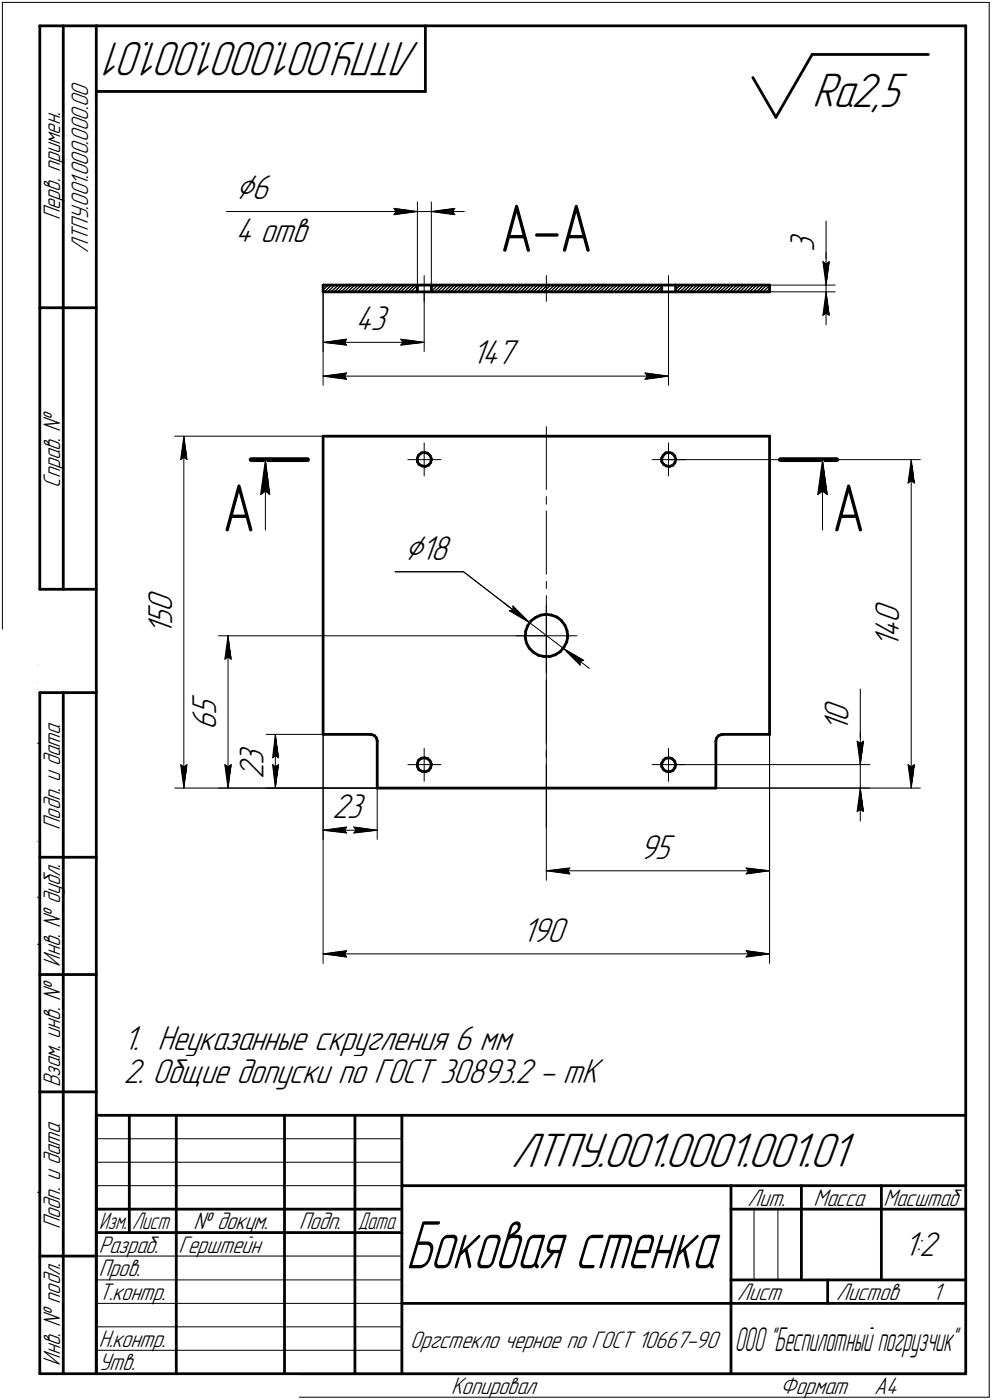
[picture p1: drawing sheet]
<svg xmlns="http://www.w3.org/2000/svg" width="211mm" height="298mm" viewBox="0 0 211 298" stroke-linecap="round" stroke-linejoin="round" font-family="sans-serif">
<defs><g id="words">
<text font-size="15.3" x="86.3" y="270.1">Боковая стенка</text>
<g font-size="14.6">
<text x="106.4" y="53.6">А-А</text>
<text x="47.3" y="113.2">А</text>
<text x="177" y="113.2">А</text>
</g>
<g font-size="10.9">
<text x="89.4" y="9" transform="rotate(-180 89.4 9)">ЛТПУ.001.0001.001.01</text>
<text x="172.8" y="22.8">Ra2,5</text>
<text x="108.8" y="248.5">ЛТПУ.001.0001.001.01</text>
</g>
<g font-size="8.5">
<text x="50.1" y="42.5">Ç6</text>
<text x="86.1" y="119.2">Ç18</text>
</g>
<g font-size="7.8">
<text x="50.1" y="51.6">4 отв</text>
<text x="173.2" y="53.7" transform="rotate(-90 173.2 53.7)">3</text>
<text x="75.6" y="70.3">43</text>
<text x="100.4" y="77.5">147</text>
<text x="36.6" y="130.4" transform="rotate(-90 36.6 130.4)">0</text>
<text x="36.6" y="135.3" transform="rotate(-90 36.6 135.3)">1</text>
<text x="36.6" y="133.2" transform="rotate(-90 36.6 133.2)">5</text>
<text x="191.3" y="138" transform="rotate(-90 191.3 138)">1</text>
<text x="191.3" y="135.9" transform="rotate(-90 191.3 135.9)">4</text>
<text x="191.3" y="132.7" transform="rotate(-90 191.3 132.7)">0</text>
<text x="46" y="155.5" transform="rotate(-90 46 155.5)">6</text>
<text x="46" y="152.3" transform="rotate(-90 46 152.3)">5</text>
<text x="180.5" y="155.8" transform="rotate(-90 180.5 155.8)">1</text>
<text x="180.5" y="153.7" transform="rotate(-90 180.5 153.7)">0</text>
<text x="56.1" y="166" transform="rotate(-90 56.1 166)">2</text>
<text x="56.1" y="162.8" transform="rotate(-90 56.1 162.8)">3</text>
<text x="70.6" y="174.2">23</text>
<text x="136.1" y="182.9">95</text>
<text x="111.1" y="200.6">190</text>
<text x="26.3" y="223.5">1. Неуказанные скругления 6 мм</text>
<text x="26.3" y="230.6">2. Общие допуски по ГОСТ 30893.2 - mK</text>
<text x="192.4" y="267.5">1:2</text>
</g>
<text font-size="7.5" x="156.3" y="287.7">ООО &quot;Беспилотный погрузчик&quot;</text>
<g font-size="5.4">
<text x="12.8" y="46.9" transform="rotate(-90 12.8 46.9)">Перв. примен.</text>
<text x="18.8" y="53.9" transform="rotate(-90 18.8 53.9)">ЛТПУ.001.000.000.00</text>
<text x="12.8" y="103.8" transform="rotate(-90 12.8 103.8)">Справ. №</text>
<text x="12.8" y="176.7" transform="rotate(-90 12.8 176.7)">Подп. и дата</text>
<text x="12.8" y="205.8" transform="rotate(-90 12.8 205.8)">Инв. № дубл.</text>
<text x="12.8" y="231.6" transform="rotate(-90 12.8 231.6)">Взам. инв. №</text>
<text x="159.1" y="256.8">Лит.</text>
<text x="173.1" y="256.8">Масса</text>
<text x="188" y="256.8">Масштаб</text>
<text x="12.8" y="261.7" transform="rotate(-90 12.8 261.7)">Подп. и дата</text>
<text x="41.2" y="261.8">№ докум.</text>
<text x="63.6" y="261.8">Подп.</text>
<text x="21" y="266.8">Разраб.</text>
<text x="38" y="266.8">Герштейн</text>
<text x="21" y="271.8">Пров.</text>
<text x="21" y="276.8">Т.контр.</text>
<text x="156.9" y="276.8">Лист</text>
<text x="177.9" y="276.8">Листов</text>
<text x="198.4" y="276.8">1</text>
<text x="21" y="286.8">Н.контр.</text>
<text x="87.3" y="287.1">Оргстекло черное по ГОСТ 10667-90</text>
<text x="7.5" y="292.5" transform="rotate(-90 7.5 292.5)">КОМПАС-3Dv21 Учебнаяверсия©2022ООО&quot;АСКОН-Системыпроектирования&quot;, Россия. Всеправазащищен</text>
<text x="12.8" y="290.8" transform="rotate(-90 12.8 290.8)">Инв. № подл.</text>
<text x="21" y="291.8">Утв.</text>
<text x="96" y="296.8">Копировал</text>
<text x="166" y="296.8">Формат</text>
<text x="186" y="296.8">A4</text>
</g>
<g font-size="5.3">
<text x="21.1" y="261.8">Изм.</text>
<text x="28.1" y="261.8">Лист</text>
<text x="76.1" y="261.8">Дата</text>
</g>
</g></defs>
<g fill="none" stroke="#000" stroke-width=".59">
<path d="M8.5 5.5v120zM8.5 5.5h12zM13.5 5.5v120zM20.5 5.5v287zM20.5 5.5h185zM20.5 19.5h70zM90.5 5.5v14zM160.2 16.5l4.9 8.5zM172.8 11.6l-7.7 13.4zM172.8 11.6h24.7zM205.5 5.5v287zM8.5 65.5h12z"/>
<path d="M68.7 62.1h20.1zM68.7 60.7h20.1zM68.7 60.7v1.4zM88.8 60.7v1.4zM88.8 62.1h3zM88.8 60.7h3zM91.8 62.1h49zM91.8 60.7v1.4zM91.8 60.7h49zM140.8 60.7v1.4zM140.8 62.1h3zM140.8 60.7h3z"/>
<path d="M143.8 60.7v1.4zM143.8 60.7h19.9zM143.8 62.1h19.9zM163.7 60.7v1.4zM68.7 92.9h95zM68.7 92.9v63.5zM88.8 98.3l.4 .6zM88.8 97.5v.8zM89.1 96.9l-.3 .6zM89.1 96.9l.6-.5zM89.2 98.9l.6 .3zM89.7 96.4h.6z"/>
<path d="M89.8 99.2l.7 .1zM90.3 96.4l.7 .1zM90.5 99.3l.7-.2zM91 96.5l.5 .5zM91.5 97l.3 .7zM91.6 98.6l-.4 .5zM91.8 97.9l-.2 .7zM91.8 97.7v.2zM140.8 98.3l.4 .6zM140.8 97.5v.8zM141.1 96.9l-.3 .6zM141.1 96.9l.5-.5z"/>
<path d="M141.2 98.9l.6 .3zM141.6 96.4h.7zM141.8 99.2l.7 .1zM142.3 96.4l.7 .1zM142.5 99.3l.7-.2zM143 96.5l.5 .5zM143.5 97l.3 .7zM143.6 98.6l-.4 .5zM143.8 97.9l-.2 .7zM143.8 97.7v.2zM163.7 92.9v63.5zM8.5 125.5h12z"/>
<path d="M111.8 135.7l.2 1.2zM111.8 134.5v1.2zM112 136.9l.6 1.1zM112.3 133.3l-.5 1.2zM112.6 138l.9 .9zM112.9 132.2l1.1-.7zM112.9 132.2l-.6 1.1zM113.5 138.9l1.1 .6zM114 131.5l1.1-.5zM114.6 139.5l1.1 .3zM115.1 131l1.1-.2zM115.7 139.8h1.3z"/>
<path d="M116.2 130.8l1.1 .2zM117 139.8l1.1-.4zM117.3 131l1.2 .4zM118.1 139.4l1.1-.6zM118.5 131.4l1 .8zM119.5 132.2l.7 1zM120 137.8l-.8 1zM120.2 133.2l.4 1.1zM120.6 136.7l-.6 1.1zM120.6 134.3l.2 1.3zM120.8 135.6l-.2 1.1zM8.5 147.5v145z"/>
<path d="M8.5 147.5h12zM13.5 147.5v145zM68.7 156.4h10zM78.7 156.4h.3zM79 156.4l.7 .2zM79.7 156.6l.4 .5zM80.1 157.1l.2 .7zM80.3 157.8v10zM152.3 157.8v10zM152.5 157.1l-.2 .7zM152.9 156.6l-.4 .5zM152.9 156.6l.7-.2z"/>
<path d="M153.6 156.4h.2zM153.8 156.4h9.9zM80.3 167.8h72zM88.8 163.2l.4 .7zM88.8 162.6v.6zM89.1 161.9l-.3 .7zM89.1 161.9l.6-.4zM89.2 163.9l.6 .4zM89.7 161.5l.6-.1zM89.8 164.3h.7zM90.3 161.4l.7 .1zM90.5 164.3l.7-.2z"/>
<path d="M91 161.5l.5 .6zM91.5 162.1l.3 .6zM91.6 163.5l-.4 .6zM91.8 162.8l-.2 .7zM91.8 162.7h.1M140.8 163.2l.4 .7zM140.8 162.6v.6zM141.1 161.9l-.3 .7zM141.1 161.9l.5-.4zM141.2 163.9l.6 .4zM141.6 161.5l.7-.1zM141.8 164.3h.7z"/>
<path d="M142.3 161.4l.7 .1zM142.5 164.3l.7-.2zM143 161.5l.5 .6zM143.5 162.1l.3 .6zM143.6 163.5l-.4 .6zM143.8 162.8l-.2 .7zM143.8 162.7h.1M8.5 182.5h12zM8.5 207.5h12zM8.5 232.5h12zM20.5 237.5h185zM20.5 237.5v55z"/>
<path d="M27.5 237.5v25zM37.5 237.5v55zM60.5 237.5v55zM75.5 237.5v55zM85.5 237.5v55zM20.5 257.5h65zM85.5 252.5h120zM155.5 252.5v40zM155.5 257.5h15zM170.5 252.5v20zM170.5 257.5h35zM187.5 252.5v20z"/>
<path d="M8.5 267.5h12zM20.5 262.5h65zM85.5 277.5h70zM155.5 277.5h50zM155.5 272.5h50zM176.1 272.5v5zM8.5 292.5h12zM20.5 292.5h185z"/>
</g>
<g fill="none" stroke="#000" stroke-width=".21">
<path d="M.5 .5v297zM.5 .5h210zM210.5 .5v297zM48.2 45h20.5zM68.7 45h20.1zM81.8 45h7zM83.8 44.4l5 .6zM83.8 44.4l.4 .6zM83.8 45.7l5-.7zM84.2 45l-.4 .7zM88.8 43v17.7zM88.8 45h3z"/>
<path d="M90.3 58.7v5.5zM91.8 43v17.7zM91.8 45l5 .7zM91.8 45l5-.6zM91.8 45h7zM96.3 45l.5 .7zM96.8 44.4l-.5 .6zM116.2 58.7v5.5zM142.2 58.7v5.5zM175.1 55.7l.7 .5zM175.1 55.7l.7 5zM175.8 55.7v5z"/>
<path d="M175.8 47.1v8.6zM175.8 56.2l.6-.5zM175.8 53.7v7zM176.4 55.7l-.6 5zM68.7 61.7l1.1-1zM68.7 62.1v12.7zM68.7 62.1v19.9zM68.7 72.9l5-.7zM68.7 72.9l5 .6zM68.7 72.9h21.6zM69 62.1l1.5-1.4zM69.1 60.7l-.4 .3z"/>
<path d="M69.8 62.1l1.4-1.4zM70.4 62.1l1.6-1.4zM71.1 62.1l1.5-1.4zM71.9 62.1l1.4-1.4zM72.6 62.1l1.5-1.4zM73.2 62.1l1.6-1.4zM73.3 72.9l.4 .6zM73.7 72.2l-.4 .7zM73.7 79.4l-.4 .7zM74 62.1l1.4-1.4zM74.7 62.1l1.5-1.4zM75.4 62.1l1.5-1.4z"/>
<path d="M76.1 62.1l1.5-1.4zM76.8 62.1l1.5-1.4zM77.5 62.1l1.5-1.4zM78.2 62.1l1.6-1.4zM78.9 62.1l1.5-1.4zM79.6 62.1l1.5-1.4zM80.3 62.1l1.6-1.4zM81 62.1l1.5-1.4zM81.8 62.1l1.4-1.4zM82.5 62.1l1.5-1.4zM83.1 62.1l1.6-1.4zM83.9 62.1l1.4-1.4z"/>
<path d="M84.6 62.1l1.5-1.4zM85.3 62.1l1.5-1.4zM85.3 73.5l5-.6zM85.3 72.2l.5 .7zM85.3 72.2l5 .7zM85.8 72.9l-.5 .6zM86 62.1l1.5-1.4zM86.7 62.1l1.5-1.4zM87.4 62.1l1.4-1.3zM88.1 62.1l.7-.5zM90.3 62.1v12.7zM91.8 62.1l1.3-1.4z"/>
<path d="M91.8 61.3l.7-.6zM92.4 62.1l1.5-1.4zM93 62.1l1.6-1.4zM93.8 62.1l1.4-1.4zM94.5 62.1l1.5-1.4zM95.2 62.1l1.5-1.4zM95.9 62.1l1.5-1.4zM96.6 62.1l1.5-1.4zM97.3 62.1l1.5-1.4zM98 62.1l1.5-1.4zM98.7 62.1l1.5-1.4zM99.4 62.1l1.5-1.4z"/>
<path d="M100.2 62.1l1.4-1.4zM100.8 62.1l1.6-1.4zM101.5 62.1l1.5-1.4zM102.3 62.1l1.4-1.4zM103 62.1l1.5-1.4zM103.6 62.1l1.6-1.4zM104.4 62.1l1.5-1.4zM105.1 62.1l1.5-1.4zM105.8 62.1l1.5-1.4zM106.5 62.1l1.5-1.4zM107.2 62.1l1.5-1.4zM107.9 62.1l1.5-1.4z"/>
<path d="M108.6 62.1l1.6-1.4zM109.3 62.1l1.5-1.4zM110.1 62.1l1.4-1.4zM110.7 62.1l1.6-1.4zM111.4 62.1l1.5-1.4zM112.2 62.1l1.4-1.4zM112.9 62.1l1.5-1.4zM113.5 62.1l1.6-1.4zM114.3 62.1l1.4-1.4zM115 62.1l1.5-1.4zM115.7 62.1l1.5-1.4zM116.4 62.1l1.5-1.4z"/>
<path d="M117.1 62.1l1.5-1.4zM117.8 62.1l1.5-1.4zM118.5 62.1l1.6-1.4zM119.2 62.1l1.5-1.4zM120 62.1l1.4-1.4zM120.6 62.1l1.6-1.4zM121.3 62.1l1.6-1.4zM122.1 62.1l1.4-1.4zM122.8 62.1l1.5-1.4zM123.4 62.1l1.6-1.4zM124.2 62.1l1.4-1.4zM124.9 62.1l1.5-1.4z"/>
<path d="M125.6 62.1l1.5-1.4zM126.3 62.1l1.5-1.4zM127 62.1l1.5-1.4zM127.7 62.1l1.5-1.4zM128.4 62.1l1.5-1.4zM129.1 62.1l1.5-1.4zM129.8 62.1l1.5-1.4zM130.6 62.1l1.5-1.4zM131.2 62.1l1.6-1.4zM132 62.1l1.4-1.4zM132.7 62.1l1.5-1.4zM133.3 62.1l1.6-1.4z"/>
<path d="M134.1 62.1l1.5-1.4zM134.8 62.1l1.5-1.4zM135.5 62.1l1.5-1.4zM136.2 62.1l1.5-1.4zM136.9 62.1l1.5-1.4zM137.2 79.4l.6 .7zM137.2 79.4l5 .7zM137.6 62.1l1.5-1.4zM138.3 62.1l1.5-1.4zM139 62.1l1.5-1.4zM139.7 62.1l1.1-1zM140.5 62.1l.3-.3z"/>
<path d="M142.2 62.1v19.9zM143.8 61.6l1-.9zM143.8 61l.3-.3zM143.9 62.1l1.6-1.4zM144.7 62.1l1.5-1.4zM145.4 62.1l1.5-1.4zM146.1 62.1l1.5-1.4zM146.8 62.1l1.5-1.4zM147.5 62.1l1.5-1.4zM148.3 62.1l1.4-1.4zM148.9 62.1l1.6-1.4zM149.6 62.1l1.5-1.4z"/>
<path d="M150.4 62.1l1.4-1.4zM151 62.1l1.6-1.4zM151.7 62.1l1.5-1.4zM152.5 62.1l1.4-1.4zM153.2 62.1l1.5-1.4zM153.8 62.1l1.6-1.4zM154.6 62.1l1.4-1.4zM155.3 62.1l1.5-1.4zM156 62.1l1.5-1.4zM156.7 62.1l1.5-1.4zM157.4 62.1l1.5-1.4zM158.2 62.1l1.4-1.4z"/>
<path d="M158.8 62.1l1.6-1.4zM159.5 62.1l1.5-1.4zM160.3 62.1l1.4-1.4zM161 62.1l1.5-1.4zM161.6 62.1l1.6-1.4zM162.4 62.1l1.3-1.3zM163.1 62.1l.6-.6zM163.7 62.1h14zM163.7 60.7h14zM175.1 67.1l.7-.4zM175.8 62.1l-.7 5zM175.8 66.7l.6 .4z"/>
<path d="M175.8 62.1l.6 5zM175.8 62.1v7.1zM175.8 60.7v1.4zM37.2 92.9h31.5zM38.4 97.9l.7-.5zM39.1 92.9l.7 5zM39.1 97.4l.7 .5zM39.1 92.9l-.7 5zM39.1 92.9v74.9zM56.5 97.9l.9 7.4zM56.5 97.9l-1 7.4zM56.5 97.9v15z"/>
<path d="M68.7 80.1l5-.7zM68.7 80.1l5 .7zM68.7 80.1h73.5zM73.3 80.1l.4 .7zM86.8 97.9h3.5zM90.3 97.9v3.4zM90.3 94.3v3.6zM90.3 97.9h3.5zM116.2 90.8v13.4zM137.2 80.8l5-.7zM137.8 80.1l-.6 .7zM138.8 97.9h3.4z"/>
<path d="M142.2 97.9v3.4zM142.2 94.3v3.6zM142.2 97.9h3.6zM142.2 97.9h53.6zM175 97.9l1 7.4zM175 97.9l-1 7.4zM175 97.9v15zM193.9 97.9l.7 5zM193.9 97.9l-.7 5zM193.9 97.9v69.9zM55.5 105.3l1-.7zM56.5 104.6l.9 .7z"/>
<path d="M116.2 108.8v13.5zM116.2 105.7v1.7zM174 105.3l1-.7zM175 104.6l1 .7zM193.2 102.9l.7-.5zM193.9 102.4l.7 .5zM46.5 135.4h69.7zM48.5 135.4l.7 5zM48.5 139.9l.7 .5zM48.5 135.4l-.7 5zM48.5 135.4v32.4zM84.1 121.8h14.5z"/>
<path d="M98.6 121.8l14.1 10.8zM107.2 128.4l5.5 4.2zM108.4 130l.7-.1zM108.4 130l4.3 2.6zM109.1 129l3.6 3.6zM109.1 129v.9zM109.8 135.4h6.4zM112.7 132.6l7.2 5.5zM116.2 126.8v13.4zM116.2 123.8v1.5zM116.2 135.4v6.4zM116.2 128.9v6.5z"/>
<path d="M116.2 135.4h6.6zM116.2 135.4v52.1zM119.9 138.1l3.5 3.5zM119.9 138.1l4.3 2.5zM119.9 138.1l5.5 4.2zM47.8 140.4l.7-.5zM56.6 156.4h17.1zM58.6 156.4l.7 5zM58.6 156.4l-.6 5zM58.6 156.4v11.4zM68.7 156.4v48.7zM68.7 156.4v22.3z"/>
<path d="M90.3 159.3v3.5zM116.2 159.8v1.5zM116.2 144.8v13.4zM116.2 141.7v1.6zM123.4 140.8v.8zM123.4 140.8l.8-.2zM142.2 159.3v3.5zM163.7 156.4v48.7zM163.7 156.4v31.1zM182.4 157.8l.6 .5zM182.4 157.8l.6 5zM183 157.8v5z"/>
<path d="M183 146.7v11.1zM183 158.3l.7-.5zM183 155.9v6.9zM183.7 157.8l-.7 5zM37.2 167.8h43.1zM38.4 162.8l.7 5zM38.4 162.8l.7 .5zM39.1 163.3l.7-.5zM39.8 162.8l-.7 5zM46.5 167.8h33.8zM47.8 162.8l.7 5zM47.8 162.8l.7 .5z"/>
<path d="M48.5 163.3l.7-.5zM49.2 162.8l-.7 5zM56.6 167.8h23.7zM58 162.8l.6 5zM58 162.8l.6 .5zM58 161.4l.6-.5zM58.6 163.3l.7-.5zM58.6 160.9l.7 .5zM59.3 162.8l-.7 5zM68.7 176.8l5-.7zM68.7 176.8l5 .6zM68.7 176.8h11.6z"/>
<path d="M73.3 176.8l.4 .6zM73.7 176.1l-.4 .7zM75.3 177.4l5-.6zM75.3 176.1l.5 .7zM75.3 176.1l5 .7zM75.8 176.8l-.5 .6zM80.3 162.8v15.9zM86.8 162.8h3.5zM90.3 162.8v3.6zM90.3 162.8h3.5zM116.2 162.8v13.4zM138.8 162.8h3.4z"/>
<path d="M142.2 162.8v3.6zM142.2 162.8h3.6zM142.2 162.8h42.9zM152.3 167.8h32.8zM152.3 167.8h43.5zM182.4 172.8l.6-.4zM183 167.8l-.6 5zM183 172.4l.7 .4zM183 167.8l.7 5zM183 167.8v7zM183 162.8v5zM193.2 162.8l.7 5z"/>
<path d="M193.2 162.8l.7 .5zM193.9 163.3l.7-.5zM194.6 162.8l-.7 5zM116.2 185.4l5-.6zM116.2 185.4l5 .7zM116.2 185.4h47.5zM120.8 185.4l.4 .7zM121.2 184.8l-.4 .6zM158.7 186.1l5-.7zM158.7 184.8l.6 .6zM158.7 184.8l5 .6zM159.3 185.4l-.6 .7z"/>
<path d="M68.7 203.1l5-.7zM68.7 203.1l5 .7zM68.7 203.1h95zM73.3 203.1l.4 .7zM73.7 202.4l-.4 .7zM158.7 203.8l5-.7zM158.7 202.4l.6 .7zM158.7 202.4l5 .7zM159.3 203.1l-.6 .7zM20.5 247.5h65zM20.5 252.5h65zM20.5 242.5h65z"/>
<path d="M160.4 257.5v15zM165.5 257.5v15zM20.5 267.5h65zM20.5 272.5h65zM20.5 277.5h65zM.5 297.5h210zM20.5 282.5h65zM20.5 287.5h65z"/>
</g>
<path d="M53.4 97.9h12zM166 97.9h12.1z" fill="none" stroke="#000" stroke-width="1"/>
<g fill="#fff" stroke="#fff" stroke-width=".21">
<path d="M111.2 195h10.2zM111.2 195.1h10.2zM111.2 195.2h10.2zM111.2 195.2h10.2zM111.2 195.3h10.2zM111.2 195.4h10.2zM111.2 195.5h10.2zM111.2 195.6h10.2zM111.2 195.7h10.2zM111.2 195.7h10.2zM111.2 195.8h10.2zM111.2 195.9h10.2zM111.2 196h10.2zM111.2 196.1h10.2zM111.2 196.2h10.2zM111.2 196.3h10.2zM111.2 196.3h10.2zM111.2 196.4h10.2zM111.2 196.5h10.2zM111.2 196.6h10.2zM111.2 196.7h10.2zM111.2 196.8h10.2zM111.2 196.8h10.2zM111.2 196.9h10.2zM111.2 197h10.2zM111.2 197.1h10.2zM111.2 197.2h10.2zM111.2 197.3h10.2zM111.2 197.4h10.2zM111.2 197.4h10.2zM111.2 197.5h10.2zM111.2 197.6h10.2zM111.2 197.7h10.2zM111.2 197.8h10.2zM111.2 197.9h10.2zM111.2 198h10.2zM111.2 198h10.2zM111.2 198.1h10.2zM111.2 198.2h10.2zM111.2 198.3h10.2zM111.2 198.4h10.2zM111.2 198.5h10.2zM111.2 198.5h10.2zM111.2 198.6h10.2zM111.2 198.7h10.2zM111.2 198.8h10.2zM111.2 198.9h10.2zM111.2 199h10.2zM111.2 199.1h10.2zM111.2 199.1h10.2zM111.2 199.2h10.2zM111.2 199.3h10.2zM111.2 199.4h10.2zM111.2 199.5h10.2zM111.2 199.6h10.2zM111.2 199.6h10.2zM111.2 199.7h10.2zM111.2 199.8h10.2zM111.2 199.9h10.2zM111.2 200h10.2zM111.2 200.1h10.2zM111.2 200.2h10.2zM111.2 200.2h10.2zM111.2 200.3h10.2zM111.2 200.4h10.2zM111.2 200.5h10.2zM111.2 200.6h10.2zM111.2 200.7h10.2zM111.2 200.7h10.2zM111.2 200.8h10.2zM111.2 200.9h10.2zM111.2 201h10.2zM111.2 201.1h10.2zM111.2 201.2h10.2zM111.2 201.3h10.2zM111.2 201.3h10.2zM111.2 201.4h10.2zM111.2 201.5h10.2zM111.2 201.6h10.2zM111.2 201.7h10.2zM111.2 201.8h10.2zM111.2 201.8h10.2zM111.2 201.9h10.2zM111.2 202h10.2z"/>
<path d="M73.6 202h.7zM72.8 202.1h1.5zM72.1 202.2h2.2zM71.3 202.3h3zM70.5 202.4h3.8zM70.4 202.4h3.9zM70.2 202.5h4.1zM69.9 202.6h4.4zM69.8 202.7h4.5zM69.6 202.8h4.7zM69.3 202.9h5zM69.2 202.9h5.1zM69 203h5.3zM68.7 203.1h5.6zM69 203.2h5.3zM69.2 203.3h5.1zM69.3 203.4h5zM69.6 203.5h4.7zM69.8 203.5h4.5zM69.9 203.6h4.4zM70.2 203.7h4.1zM70.4 203.8h3.9zM70.5 203.9h3.8zM71.2 204h3.1zM71.8 204h2.5zM72.4 204.1h1.9zM73.1 204.2h1.2zM73.7 204.3h.6z"/>
<path d="M158.2 202h.8zM158.2 202.1h1.6zM158.2 202.2h2.3zM158.2 202.3h3.1zM158.2 202.4h3.8zM158.2 202.4h4zM158.2 202.5h4.2zM158.2 202.6h4.4zM158.2 202.7h4.6zM158.2 202.8h4.8zM158.2 202.9h5zM158.2 202.9h5.2zM158.2 203h5.4zM158.2 203.1h5.5zM158.2 203.2h5.4zM158.2 203.3h5.2zM158.2 203.4h5zM158.2 203.5h4.8zM158.2 203.5h4.6zM158.2 203.6h4.4zM158.2 203.7h4.2zM158.2 203.8h4zM158.2 203.9h3.8zM158.2 204h3.2zM158.2 204h2.6zM158.2 204.1h1.9zM158.2 204.2h1.3zM158.2 204.3h.7z"/>
<path d="M70.6 168.7h7.8zM70.6 168.7h7.8zM70.6 168.8h7.8zM70.6 168.9h7.8zM70.6 169h7.8zM70.6 169.1h7.8zM70.6 169.2h7.8zM70.6 169.2h7.8zM70.6 169.3h7.8zM70.6 169.4h7.8zM70.6 169.5h7.8zM70.6 169.6h7.8zM70.6 169.7h7.8zM70.6 169.8h7.8zM70.6 169.8h7.8zM70.6 169.9h7.8zM70.6 170h7.8zM70.6 170.1h7.8zM70.6 170.2h7.8zM70.6 170.3h7.8zM70.6 170.3h7.8zM70.6 170.4h7.8zM70.6 170.5h7.8zM70.6 170.6h7.8zM70.6 170.7h7.8zM70.6 170.8h7.8zM70.6 170.9h7.8zM70.6 170.9h7.8zM70.6 171h7.8zM70.6 171.1h7.8zM70.6 171.2h7.8zM70.6 171.3h7.8zM70.6 171.4h7.8zM70.6 171.4h7.8zM70.6 171.5h7.8zM70.6 171.6h7.8zM70.6 171.7h7.8zM70.6 171.8h7.8zM70.6 171.9h7.8zM70.6 172h7.8zM70.6 172h7.8zM70.6 172.1h7.8zM70.6 172.2h7.8zM70.6 172.3h7.8zM70.6 172.4h7.8zM70.6 172.5h7.8zM70.6 172.6h7.8zM70.6 172.6h7.8zM70.6 172.7h7.8zM70.6 172.8h7.8zM70.6 172.9h7.8zM70.6 173h7.8zM70.6 173.1h7.8zM70.6 173.1h7.8zM70.6 173.2h7.8zM70.6 173.3h7.8zM70.6 173.4h7.8zM70.6 173.5h7.8zM70.6 173.6h7.8zM70.6 173.7h7.8zM70.6 173.7h7.8zM70.6 173.8h7.8zM70.6 173.9h7.8zM70.6 174h7.8zM70.6 174.1h7.8zM70.6 174.2h7.8zM70.6 174.2h7.8zM70.6 174.3h7.8zM70.6 174.4h7.8zM70.6 174.5h7.8zM70.6 174.6h7.8zM70.6 174.7h7.8zM70.6 174.8h7.8zM70.6 174.8h7.8zM70.6 174.9h7.8zM70.6 175h7.8zM70.6 175.1h7.8zM70.6 175.2h7.8zM70.6 175.3h7.8zM70.6 175.3h7.8zM70.6 175.4h7.8zM70.6 175.5h7.8zM70.6 175.6h7.8zM70.6 175.7h7.8z"/>
<path d="M73.7 175.6h.6zM73.1 175.7h1.2zM72.4 175.8h1.9zM71.8 175.9h2.5zM71.2 175.9h3.1zM70.5 176h3.8zM70.4 176.1h3.9zM70.2 176.2h4.1zM69.9 176.3h4.4zM69.8 176.4h4.5zM69.6 176.4h4.7zM69.3 176.5h5zM69.2 176.6h5.1zM69 176.7h5.3zM68.7 176.8h5.6zM69 176.9h5.3zM69.3 177h5zM69.4 177h4.9zM69.7 177.1h4.6zM69.9 177.2h4.4zM70.1 177.3h4.2zM70.4 177.4h3.9zM70.5 177.5h3.8zM71.2 177.5h3.1zM71.8 177.6h2.5zM72.4 177.7h1.9zM73.1 177.8h1.2zM73.7 177.9h.6z"/>
<path d="M74.8 175.6h.6zM74.8 175.7h1.2zM74.8 175.8h1.8zM74.8 175.9h2.5zM74.8 175.9h3.1zM74.8 176h3.7zM74.8 176.1h3.9zM74.8 176.2h4.1zM74.8 176.3h4.3zM74.8 176.4h4.5zM74.8 176.4h4.7zM74.8 176.5h4.9zM74.8 176.6h5.1zM74.8 176.7h5.3zM74.8 176.8h5.5zM74.8 176.9h5.3zM74.8 177h5zM74.8 177h4.9zM74.8 177.1h4.6zM74.8 177.2h4.4zM74.8 177.3h4.2zM74.8 177.4h3.9zM74.8 177.5h3.7zM74.8 177.5h3.1zM74.8 177.6h2.5zM74.8 177.7h1.8zM74.8 177.8h1.2zM74.8 177.9h.6z"/>
<path d="M50.5 158.2h7.2zM50.5 158.3h7.2zM50.5 158.4h7.2zM50.5 158.5h7.2zM50.5 158.6h7.2zM50.5 158.7h7.2zM50.5 158.7h7.2zM50.5 158.8h7.2zM50.5 158.9h7.2zM50.5 159h7.2zM50.5 159.1h7.2zM50.5 159.2h7.2zM50.5 159.3h7.2zM50.5 159.3h7.2zM50.5 159.4h7.2zM50.5 159.5h7.2zM50.5 159.6h7.2zM50.5 159.7h7.2zM50.5 159.8h7.2zM50.5 159.9h7.2zM50.5 159.9h7.2zM50.5 160h7.2zM50.5 160.1h7.2zM50.5 160.2h7.2zM50.5 160.3h7.2zM50.5 160.4h7.2zM50.5 160.4h7.2zM50.5 160.5h7.2zM50.5 160.6h7.2zM50.5 160.7h7.2zM50.5 160.8h7.2zM50.5 160.9h7.2zM50.5 161h7.2zM50.5 161h7.2zM50.5 161.1h7.2zM50.5 161.2h7.2zM50.5 161.3h7.2zM50.5 161.4h7.2zM50.5 161.5h7.2zM50.5 161.5h7.2zM50.5 161.6h7.2zM50.5 161.7h7.2zM50.5 161.8h7.2zM50.5 161.9h7.2zM50.5 162h7.2zM50.5 162.1h7.2zM50.5 162.1h7.2zM50.5 162.2h7.2zM50.5 162.3h7.2zM50.5 162.4h7.2zM50.5 162.5h7.2zM50.5 162.6h7.2zM50.5 162.6h7.2zM50.5 162.7h7.2zM50.5 162.8h7.2zM50.5 162.9h7.2zM50.5 163h7.2zM50.5 163.1h7.2zM50.5 163.2h7.2zM50.5 163.2h7.2zM50.5 163.3h7.2zM50.5 163.4h7.2zM50.5 163.5h7.2zM50.5 163.6h7.2zM50.5 163.7h7.2zM50.5 163.7h7.2zM50.5 163.8h7.2zM50.5 163.9h7.2zM50.5 164h7.2zM50.5 164.1h7.2zM50.5 164.2h7.2zM50.5 164.3h7.2zM50.5 164.3h7.2zM50.5 164.4h7.2zM50.5 164.5h7.2zM50.5 164.6h7.2zM50.5 164.7h7.2zM50.5 164.8h7.2zM50.5 164.8h7.2zM50.5 164.9h7.2zM50.5 165h7.2zM50.5 165.1h7.2zM50.5 165.2h7.2zM50.5 165.3h7.2zM50.5 165.4h7.2zM50.5 165.4h7.2zM50.5 165.5h7.2zM50.5 165.6h7.2zM50.5 165.7h7.2zM50.5 165.8h7.2zM50.5 165.9h7.2z"/>
<path d="M57.4 162.3h2.5zM57.5 162.4h2.4zM57.5 162.5h2.4zM57.5 162.6h2.4zM57.5 162.6h2.4zM57.5 162.7h2.4zM57.5 162.8h2.4zM57.5 162.9h2.4zM57.6 163h2.2zM57.6 163.1h2.2zM57.6 163.2h2.2zM57.6 163.2h2.2zM57.6 163.3h2.2zM57.6 163.4h2.2zM57.6 163.5h2.2zM57.7 163.6h2zM57.7 163.7h2zM57.7 163.7h2zM57.7 163.8h2zM57.7 163.9h2zM57.7 164h2zM57.7 164.1h2zM57.7 164.2h1.9zM57.7 164.3h1.9zM57.7 164.3h1.9zM57.7 164.4h1.9zM57.7 164.5h1.9zM57.7 164.6h1.9zM57.7 164.7h1.9zM57.7 164.8h1.9zM57.8 164.8h1.7zM57.8 164.9h1.7zM57.8 165h1.7zM57.8 165.1h1.7zM57.8 165.2h1.7zM57.8 165.3h1.7zM57.8 165.4h1.7zM57.9 165.4h1.5zM57.9 165.5h1.5zM57.9 165.6h1.5zM57.9 165.7h1.5zM57.9 165.8h1.5zM57.9 165.9h1.5zM57.9 165.9h1.5zM57.9 166h1.5zM58 166.1h1.4zM58 166.2h1.4zM58.1 166.3h1.2zM58.1 166.4h1.2zM58.1 166.5h1.1zM58.2 166.5h1zM58.2 166.6h.9zM58.3 166.7h.8zM58.3 166.8h.8zM58.3 166.9h.7zM58.3 167h.7zM58.3 167h.6zM58.3 167.1h.6zM58.4 167.2h.4zM58.4 167.3h.4zM58.5 167.4h.3zM58.5 167.5h.3zM58.5 167.6h.3z"/>
<path d="M58.5 156.6h.3zM58.5 156.7h.3zM58.5 156.8h.3zM58.4 156.9h.4zM58.4 157h.4zM58.3 157.1h.6zM58.3 157.1h.6zM58.3 157.2h.7zM58.3 157.3h.7zM58.3 157.4h.8zM58.3 157.5h.8zM58.2 157.6h.9zM58.2 157.6h1zM58.1 157.7h1.1zM58.1 157.8h1.2zM58.1 157.9h1.2zM58 158h1.4zM58 158.1h1.4zM57.9 158.2h1.5zM57.9 158.2h1.5zM57.9 158.3h1.5zM57.9 158.4h1.5zM57.9 158.5h1.5zM57.9 158.6h1.5zM57.9 158.7h1.5zM57.9 158.7h1.5zM57.8 158.8h1.7zM57.8 158.9h1.7zM57.8 159h1.7zM57.8 159.1h1.7zM57.8 159.2h1.7zM57.8 159.3h1.7zM57.8 159.3h1.7zM57.7 159.4h1.9zM57.7 159.5h1.9zM57.7 159.6h1.9zM57.7 159.7h1.9zM57.7 159.8h1.9zM57.7 159.9h1.9zM57.7 159.9h1.9zM57.7 160h1.9zM57.7 160.1h2zM57.7 160.2h2zM57.7 160.3h2zM57.7 160.4h2zM57.7 160.4h2zM57.7 160.5h2zM57.7 160.6h2zM57.6 160.7h2.2zM57.6 160.8h2.2zM57.6 160.9h2.2zM57.6 161h2.2zM57.6 161h2.2zM57.6 161.1h2.2zM57.6 161.2h2.2zM57.5 161.3h2.4zM57.5 161.4h2.4zM57.5 161.5h2.4zM57.5 161.5h2.4zM57.5 161.6h2.4zM57.5 161.7h2.4zM57.5 161.8h2.4z"/>
<path d="M31 125.4h7.1zM31 125.5h7.1zM31 125.6h7.1zM31 125.6h7.1zM31 125.7h7.1zM31 125.8h7.1zM31 125.9h7.1zM31 126h7.1zM31 126.1h7.1zM31 126.2h7.1zM31 126.2h7.1zM31 126.3h7.1zM31 126.4h7.1zM31 126.5h7.1zM31 126.6h7.1zM31 126.7h7.1zM31 126.7h7.1zM31 126.8h7.1zM31 126.9h7.1zM31 127h7.1zM31 127.1h7.1zM31 127.2h7.1zM31 127.3h7.1zM31 127.3h7.1zM31 127.4h7.1zM31 127.5h7.1zM31 127.6h7.1zM31 127.7h7.1zM31 127.8h7.1zM31 127.8h7.1zM31 127.9h7.1zM31 128h7.1zM31 128.1h7.1zM31 128.2h7.1zM31 128.3h7.1zM31 128.4h7.1zM31 128.4h7.1zM31 128.5h7.1zM31 128.6h7.1zM31 128.7h7.1zM31 128.8h7.1zM31 128.9h7.1zM31 128.9h7.1zM31 129h7.1zM31 129.1h7.1zM31 129.2h7.1zM31 129.3h7.1zM31 129.4h7.1zM31 129.5h7.1zM31 129.5h7.1zM31 129.6h7.1zM31 129.7h7.1zM31 129.8h7.1zM31 129.9h7.1zM31 130h7.1zM31 130h7.1zM31 130.1h7.1zM31 130.2h7.1zM31 130.3h7.1zM31 130.4h7.1zM31 130.5h7.1zM31 130.6h7.1zM31 130.6h7.1zM31 130.7h7.1zM31 130.8h7.1zM31 130.9h7.1zM31 131h7.1zM31 131.1h7.1zM31 131.1h7.1zM31 131.2h7.1zM31 131.3h7.1zM31 131.4h7.1zM31 131.5h7.1zM31 131.6h7.1zM31 131.7h7.1zM31 131.7h7.1zM31 131.8h7.1zM31 131.9h7.1zM31 132h7.1zM31 132.1h7.1zM31 132.2h7.1zM31 132.2h7.1zM31 132.3h7.1zM31 132.4h7.1zM31 132.5h7.1zM31 132.6h7.1zM31 132.7h7.1zM31 132.8h7.1zM31 132.8h7.1zM31 132.9h7.1zM31 133h7.1zM31 133.1h7.1zM31 133.2h7.1zM31 133.3h7.1zM31 133.3h7.1zM31 133.4h7.1zM31 133.5h7.1zM31 133.6h7.1zM31 133.7h7.1zM31 133.8h7.1zM31 133.9h7.1zM31 133.9h7.1zM31 134h7.1zM31 134.1h7.1zM31 134.2h7.1zM31 134.3h7.1zM31 134.4h7.1zM31 134.5h7.1zM31 134.5h7.1zM31 134.6h7.1zM31 134.7h7.1zM31 134.8h7.1zM31 134.9h7.1zM31 135h7.1zM31 135h7.1zM31 135.1h7.1zM31 135.2h7.1z"/>
<path d="M37.9 162.3h2.5zM38 162.4h2.4zM38 162.5h2.4zM38 162.6h2.4zM38 162.6h2.4zM38 162.7h2.4zM38 162.8h2.4zM38 162.9h2.4zM38.1 163h2.2zM38.1 163.1h2.2zM38.1 163.2h2.2zM38.1 163.2h2.2zM38.1 163.3h2.2zM38.1 163.4h2.2zM38.1 163.5h2.2zM38.2 163.6h2zM38.2 163.7h2zM38.2 163.7h2zM38.2 163.8h2zM38.2 163.9h2zM38.2 164h2zM38.2 164.1h2zM38.2 164.2h1.9zM38.3 164.3h1.8zM38.3 164.3h1.8zM38.3 164.4h1.8zM38.3 164.5h1.8zM38.3 164.6h1.8zM38.3 164.7h1.8zM38.3 164.8h1.8zM38.4 164.8h1.6zM38.4 164.9h1.6zM38.4 165h1.6zM38.4 165.1h1.6zM38.4 165.2h1.6zM38.4 165.3h1.6zM38.4 165.4h1.6zM38.4 165.4h1.6zM38.4 165.5h1.6zM38.4 165.6h1.6zM38.4 165.7h1.6zM38.4 165.8h1.6zM38.4 165.9h1.6zM38.4 165.9h1.6zM38.4 166h1.5zM38.5 166.1h1.4zM38.5 166.2h1.4zM38.6 166.3h1.2zM38.6 166.4h1.2zM38.6 166.5h1.1zM38.7 166.5h1zM38.7 166.6h.9zM38.8 166.7h.8zM38.8 166.8h.8zM38.8 166.9h.7zM38.9 167h.6zM38.9 167h.6zM38.9 167.1h.6zM38.9 167.2h.5zM38.9 167.3h.5zM39 167.4h.4zM39 167.5h.3zM39 167.6h.3z"/>
<path d="M39 93.1h.3zM39 93.2h.3zM39 93.3h.4zM38.9 93.4h.5zM38.9 93.5h.5zM38.9 93.6h.6zM38.9 93.6h.6zM38.9 93.7h.6zM38.8 93.8h.7zM38.8 93.9h.8zM38.8 94h.8zM38.7 94.1h.9zM38.7 94.1h1zM38.6 94.2h1.1zM38.6 94.3h1.2zM38.6 94.4h1.2zM38.5 94.5h1.4zM38.5 94.6h1.4zM38.4 94.7h1.5zM38.4 94.7h1.6zM38.4 94.8h1.6zM38.4 94.9h1.6zM38.4 95h1.6zM38.4 95.1h1.6zM38.4 95.2h1.6zM38.4 95.2h1.6zM38.4 95.3h1.6zM38.4 95.4h1.6zM38.4 95.5h1.6zM38.4 95.6h1.6zM38.4 95.7h1.6zM38.4 95.8h1.6zM38.4 95.8h1.6zM38.3 95.9h1.8zM38.3 96h1.8zM38.3 96.1h1.8zM38.3 96.2h1.8zM38.3 96.3h1.8zM38.3 96.4h1.8zM38.3 96.4h1.8zM38.2 96.5h1.9zM38.2 96.6h2zM38.2 96.7h2zM38.2 96.8h2zM38.2 96.9h2zM38.2 96.9h2zM38.2 97h2zM38.2 97.1h2zM38.1 97.2h2.2zM38.1 97.3h2.2zM38.1 97.4h2.2zM38.1 97.5h2.2zM38.1 97.5h2.2zM38.1 97.6h2.2zM38.1 97.7h2.2zM38 97.8h2.4zM38 97.9h2.4zM38 98h2.4zM38 98h2.4zM38 98.1h2.4zM38 98.2h2.4zM38 98.3h2.4z"/>
<path d="M174.9 148.8h7.1zM174.9 148.8h7.1zM174.9 148.9h7.1zM174.9 149h7.1zM174.9 149.1h7.1zM174.9 149.2h7.1zM174.9 149.3h7.1zM174.9 149.4h7.1zM174.9 149.4h7.1zM174.9 149.5h7.1zM174.9 149.6h7.1zM174.9 149.7h7.1zM174.9 149.8h7.1zM174.9 149.9h7.1zM174.9 149.9h7.1zM174.9 150h7.1zM174.9 150.1h7.1zM174.9 150.2h7.1zM174.9 150.3h7.1zM174.9 150.4h7.1zM174.9 150.5h7.1zM174.9 150.5h7.1zM174.9 150.6h7.1zM174.9 150.7h7.1zM174.9 150.8h7.1zM174.9 150.9h7.1zM174.9 151h7.1zM174.9 151h7.1zM174.9 151.1h7.1zM174.9 151.2h7.1zM174.9 151.3h7.1zM174.9 151.4h7.1zM174.9 151.5h7.1zM174.9 151.6h7.1zM174.9 151.6h7.1zM174.9 151.7h7.1zM174.9 151.8h7.1zM174.9 151.9h7.1zM174.9 152h7.1zM174.9 152.1h7.1zM174.9 152.1h7.1zM174.9 152.2h7.1zM174.9 152.3h7.1zM174.9 152.4h7.1zM174.9 152.5h7.1zM174.9 152.6h7.1zM174.9 152.7h7.1zM174.9 152.7h7.1zM174.9 152.8h7.1zM174.9 152.9h7.1zM174.9 153h7.1zM174.9 153.1h7.1zM174.9 153.2h7.1zM174.9 153.2h7.1zM174.9 153.3h7.1zM174.9 153.4h7.1zM174.9 153.5h7.1zM174.9 153.6h7.1zM174.9 153.7h7.1zM174.9 153.8h7.1zM174.9 153.8h7.1zM174.9 153.9h7.1zM174.9 154h7.1zM174.9 154.1h7.1zM174.9 154.2h7.1zM174.9 154.3h7.1zM174.9 154.3h7.1zM174.9 154.4h7.1zM174.9 154.5h7.1zM174.9 154.6h7.1zM174.9 154.7h7.1zM174.9 154.8h7.1zM174.9 154.9h7.1zM174.9 154.9h7.1zM174.9 155h7.1zM174.9 155.1h7.1zM174.9 155.2h7.1zM174.9 155.3h7.1zM174.9 155.4h7.1zM174.9 155.4h7.1zM174.9 155.5h7.1zM174.9 155.6h7.1zM174.9 155.7h7.1zM174.9 155.8h7.1z"/>
<path d="M183 168.1h.2zM183 168.1h.2zM182.9 168.2h.4zM182.9 168.3h.4zM182.8 168.4h.5zM182.8 168.5h.6zM182.8 168.6h.6zM182.7 168.7h.8zM182.7 168.7h.8zM182.6 168.8h1zM182.6 168.9h1zM182.5 169h1.1zM182.5 169.1h1.1zM182.5 169.2h1.1zM182.5 169.2h1.2zM182.5 169.3h1.2zM182.4 169.4h1.4zM182.4 169.5h1.4zM182.3 169.6h1.5zM182.3 169.7h1.6zM182.3 169.8h1.6zM182.3 169.8h1.6zM182.3 169.9h1.6zM182.3 170h1.6zM182.3 170.1h1.6zM182.3 170.2h1.6zM182.2 170.3h1.7zM182.2 170.3h1.8zM182.2 170.4h1.8zM182.2 170.5h1.8zM182.2 170.6h1.8zM182.2 170.7h1.8zM182.2 170.8h1.8zM182.1 170.9h1.9zM182.1 170.9h1.9zM182.1 171h1.9zM182.1 171.1h2zM182.1 171.2h2zM182.1 171.3h2zM182.1 171.4h2zM182 171.4h2.1zM182 171.5h2.1zM182 171.6h2.1zM182 171.7h2.1zM182 171.8h2.1zM182 171.9h2.1zM182 172h2.1zM182 172h2.1zM181.9 172.1h2.2zM181.9 172.2h2.2zM181.9 172.3h2.2zM181.9 172.4h2.2zM181.9 172.5h2.2zM181.9 172.6h2.2zM181.9 172.6h2.3zM181.9 172.7h2.3zM181.9 172.8h2.3zM181.9 172.9h2.3zM181.9 173h2.3zM181.9 173.1h2.3zM181.9 173.1h2.3zM181.9 173.2h2.3z"/>
<path d="M181.8 157.3h2.4zM181.9 157.4h2.3zM181.9 157.5h2.3zM181.9 157.6h2.3zM181.9 157.6h2.3zM181.9 157.7h2.3zM181.9 157.8h2.3zM181.9 157.9h2.3zM181.9 158h2.3zM181.9 158.1h2.2zM181.9 158.2h2.2zM181.9 158.2h2.2zM181.9 158.3h2.2zM181.9 158.4h2.2zM181.9 158.5h2.2zM182 158.6h2.1zM182 158.7h2.1zM182 158.7h2.1zM182 158.8h2.1zM182 158.9h2.1zM182 159h2.1zM182 159.1h2.1zM182 159.2h2.1zM182.1 159.3h2zM182.1 159.3h2zM182.1 159.4h2zM182.1 159.5h2zM182.1 159.6h1.9zM182.1 159.7h1.9zM182.1 159.8h1.9zM182.2 159.9h1.8zM182.2 159.9h1.8zM182.2 160h1.8zM182.2 160.1h1.8zM182.2 160.2h1.8zM182.2 160.3h1.8zM182.2 160.4h1.7zM182.3 160.4h1.6zM182.3 160.5h1.6zM182.3 160.6h1.6zM182.3 160.7h1.6zM182.3 160.8h1.6zM182.3 160.9h1.6zM182.3 161h1.6zM182.3 161h1.5zM182.4 161.1h1.4zM182.4 161.2h1.4zM182.5 161.3h1.2zM182.5 161.4h1.2zM182.5 161.5h1.1zM182.5 161.5h1.1zM182.5 161.6h1.1zM182.6 161.7h1zM182.6 161.8h1zM182.7 161.9h.8zM182.7 162h.8zM182.8 162.1h.6zM182.8 162.1h.6zM182.8 162.2h.5zM182.9 162.3h.4zM182.9 162.4h.4zM183 162.5h.2zM183 162.6h.2z"/>
<path d="M185.8 127.7h7.1zM185.8 127.8h7.1zM185.8 127.8h7.1zM185.8 127.9h7.1zM185.8 128h7.1zM185.8 128.1h7.1zM185.8 128.2h7.1zM185.8 128.3h7.1zM185.8 128.4h7.1zM185.8 128.4h7.1zM185.8 128.5h7.1zM185.8 128.6h7.1zM185.8 128.7h7.1zM185.8 128.8h7.1zM185.8 128.9h7.1zM185.8 128.9h7.1zM185.8 129h7.1zM185.8 129.1h7.1zM185.8 129.2h7.1zM185.8 129.3h7.1zM185.8 129.4h7.1zM185.8 129.5h7.1zM185.8 129.5h7.1zM185.8 129.6h7.1zM185.8 129.7h7.1zM185.8 129.8h7.1zM185.8 129.9h7.1zM185.8 130h7.1zM185.8 130h7.1zM185.8 130.1h7.1zM185.8 130.2h7.1zM185.8 130.3h7.1zM185.8 130.4h7.1zM185.8 130.5h7.1zM185.8 130.6h7.1zM185.8 130.6h7.1zM185.8 130.7h7.1zM185.8 130.8h7.1zM185.8 130.9h7.1zM185.8 131h7.1zM185.8 131.1h7.1zM185.8 131.1h7.1zM185.8 131.2h7.1zM185.8 131.3h7.1zM185.8 131.4h7.1zM185.8 131.5h7.1zM185.8 131.6h7.1zM185.8 131.7h7.1zM185.8 131.7h7.1zM185.8 131.8h7.1zM185.8 131.9h7.1zM185.8 132h7.1zM185.8 132.1h7.1zM185.8 132.2h7.1zM185.8 132.2h7.1zM185.8 132.3h7.1zM185.8 132.4h7.1zM185.8 132.5h7.1zM185.8 132.6h7.1zM185.8 132.7h7.1zM185.8 132.8h7.1zM185.8 132.8h7.1zM185.8 132.9h7.1zM185.8 133h7.1zM185.8 133.1h7.1zM185.8 133.2h7.1zM185.8 133.3h7.1zM185.8 133.3h7.1zM185.8 133.4h7.1zM185.8 133.5h7.1zM185.8 133.6h7.1zM185.8 133.7h7.1zM185.8 133.8h7.1zM185.8 133.9h7.1zM185.8 133.9h7.1zM185.8 134h7.1zM185.8 134.1h7.1zM185.8 134.2h7.1zM185.8 134.3h7.1zM185.8 134.4h7.1zM185.8 134.5h7.1zM185.8 134.5h7.1zM185.8 134.6h7.1zM185.8 134.7h7.1zM185.8 134.8h7.1zM185.8 134.9h7.1zM185.8 135h7.1zM185.8 135h7.1zM185.8 135.1h7.1zM185.8 135.2h7.1zM185.8 135.3h7.1zM185.8 135.4h7.1zM185.8 135.5h7.1zM185.8 135.6h7.1zM185.8 135.6h7.1zM185.8 135.7h7.1zM185.8 135.8h7.1zM185.8 135.9h7.1zM185.8 136h7.1zM185.8 136.1h7.1zM185.8 136.1h7.1zM185.8 136.2h7.1zM185.8 136.3h7.1zM185.8 136.4h7.1zM185.8 136.5h7.1zM185.8 136.6h7.1zM185.8 136.7h7.1zM185.8 136.7h7.1zM185.8 136.8h7.1zM185.8 136.9h7.1zM185.8 137h7.1zM185.8 137.1h7.1zM185.8 137.2h7.1zM185.8 137.2h7.1zM185.8 137.3h7.1zM185.8 137.4h7.1zM185.8 137.5h7.1zM185.8 137.6h7.1zM185.8 137.7h7.1zM185.8 137.8h7.1zM185.8 137.8h7.1zM185.8 137.9h7.1z"/>
<path d="M192.6 162.3h2.5zM192.7 162.4h2.4zM192.7 162.5h2.4zM192.7 162.6h2.4zM192.7 162.6h2.4zM192.7 162.7h2.4zM192.7 162.8h2.4zM192.7 162.9h2.4zM192.8 163h2.3zM192.8 163.1h2.2zM192.8 163.2h2.2zM192.8 163.2h2.2zM192.8 163.3h2.2zM192.8 163.4h2.2zM192.8 163.5h2.2zM192.9 163.6h2.1zM192.9 163.7h2.1zM192.9 163.7h2.1zM192.9 163.8h2zM192.9 163.9h2zM192.9 164h2zM192.9 164.1h2zM192.9 164.2h2zM193 164.3h1.9zM193 164.3h1.9zM193 164.4h1.9zM193 164.5h1.9zM193 164.6h1.8zM193 164.7h1.8zM193 164.8h1.8zM193 164.8h1.8zM193 164.9h1.8zM193 165h1.8zM193 165.1h1.8zM193 165.2h1.8zM193 165.3h1.8zM193 165.4h1.7zM193.1 165.4h1.6zM193.1 165.5h1.6zM193.1 165.6h1.6zM193.1 165.7h1.6zM193.1 165.8h1.6zM193.1 165.9h1.6zM193.1 165.9h1.6zM193.1 166h1.5zM193.2 166.1h1.4zM193.2 166.2h1.4zM193.3 166.3h1.3zM193.3 166.4h1.3zM193.4 166.5h1.1zM193.4 166.5h1.1zM193.4 166.6h1zM193.5 166.7h.9zM193.5 166.8h.9zM193.5 166.9h.8zM193.5 167h.8zM193.6 167h.6zM193.6 167.1h.6zM193.6 167.2h.5zM193.7 167.3h.4zM193.7 167.4h.4zM193.8 167.5h.3zM193.8 167.6h.3z"/>
<path d="M193.8 98.1h.3zM193.8 98.2h.3zM193.7 98.3h.4zM193.7 98.4h.4zM193.6 98.5h.5zM193.6 98.6h.6zM193.6 98.6h.6zM193.5 98.7h.8zM193.5 98.8h.8zM193.5 98.9h.9zM193.5 99h.9zM193.4 99.1h1zM193.4 99.1h1.1zM193.4 99.2h1.1zM193.3 99.3h1.3zM193.3 99.4h1.3zM193.2 99.5h1.4zM193.2 99.6h1.4zM193.1 99.7h1.5zM193.1 99.7h1.6zM193.1 99.8h1.6zM193.1 99.9h1.6zM193.1 100h1.6zM193.1 100.1h1.6zM193.1 100.2h1.6zM193.1 100.2h1.6zM193 100.3h1.7zM193 100.4h1.8zM193 100.5h1.8zM193 100.6h1.8zM193 100.7h1.8zM193 100.8h1.8zM193 100.8h1.8zM193 100.9h1.8zM193 101h1.8zM193 101.1h1.8zM193 101.2h1.9zM193 101.3h1.9zM193 101.3h1.9zM193 101.4h1.9zM192.9 101.5h2zM192.9 101.6h2zM192.9 101.7h2zM192.9 101.8h2zM192.9 101.9h2zM192.9 101.9h2.1zM192.9 102h2.1zM192.9 102.1h2.1zM192.8 102.2h2.2zM192.8 102.3h2.2zM192.8 102.4h2.2zM192.8 102.4h2.2zM192.8 102.5h2.2zM192.8 102.6h2.2zM192.8 102.7h2.3zM192.7 102.8h2.4zM192.7 102.9h2.4zM192.7 103h2.4zM192.7 103h2.4zM192.7 103.1h2.4zM192.7 103.2h2.4zM192.7 103.3h2.4z"/>
<path d="M177 101.9h7.1zM177 102h7.1zM177 102.1h7.1zM177 102.2h7.1zM177 102.3h7.1zM177 102.4h7.1zM177 102.4h7.1zM177 102.5h7.1zM177 102.6h7.1zM177 102.7h7.1zM177 102.8h7.1zM177 102.9h7.1zM177 103h7.1zM177 103h7.1zM177 103.1h7.1zM177 103.2h7.1zM177 103.3h7.1zM177 103.4h7.1zM177 103.5h7.1zM177 103.5h7.1zM177 103.6h7.1zM177 103.7h7.1zM177 103.8h7.1zM177 103.9h7.1zM177 104h7.1zM177 104.1h7.1zM177 104.1h7.1zM177 104.2h7.1zM177 104.3h7.1zM177 104.4h7.1zM177 104.5h7.1zM177 104.6h7.1zM177 104.6h7.1zM177 104.7h7.1zM177 104.8h7.1zM177 104.9h7.1zM177 105h7.1zM177 105.1h7.1zM177 105.2h7.1zM177 105.2h7.1zM177 105.3h7.1zM177 105.4h7.1zM177 105.5h7.1zM177 105.6h7.1zM177 105.7h7.1zM177 105.7h7.1zM177 105.8h7.1zM177 105.9h7.1zM177 106h7.1zM177 106.1h7.1zM177 106.2h7.1zM177 106.3h7.1zM177 106.3h7.1zM177 106.4h7.1zM177 106.5h7.1zM177 106.6h7.1zM177 106.7h7.1zM177 106.8h7.1zM177 106.8h7.1zM177 106.9h7.1zM177 107h7.1zM177 107.1h7.1zM177 107.2h7.1zM177 107.3h7.1zM177 107.4h7.1zM177 107.4h7.1zM177 107.5h7.1zM177 107.6h7.1zM177 107.7h7.1zM177 107.8h7.1zM177 107.9h7.1zM177 107.9h7.1zM177 108h7.1zM177 108.1h7.1zM177 108.2h7.1zM177 108.3h7.1zM177 108.4h7.1zM177 108.5h7.1zM177 108.5h7.1zM177 108.6h7.1zM177 108.7h7.1zM177 108.8h7.1zM177 108.9h7.1zM177 109h7.1zM177 109.1h7.1zM177 109.1h7.1zM177 109.2h7.1zM177 109.3h7.1zM177 109.4h7.1zM177 109.5h7.1zM177 109.6h7.1zM177 109.6h7.1zM177 109.7h7.1zM177 109.8h7.1zM177 109.9h7.1zM177 110h7.1zM177 110.1h7.1zM177 110.2h7.1zM177 110.2h7.1zM177 110.3h7.1zM177 110.4h7.1zM177 110.5h7.1zM177 110.6h7.1zM177 110.7h7.1zM177 110.7h7.1zM177 110.8h7.1zM177 110.9h7.1zM177 111h7.1zM177 111.1h7.1zM177 111.2h7.1zM177 111.3h7.1zM177 111.3h7.1zM177 111.4h7.1zM177 111.5h7.1zM177 111.6h7.1zM177 111.7h7.1zM177 111.8h7.1zM177 111.8h7.1zM177 111.9h7.1zM177 112h7.1zM177 112.1h7.1zM177 112.2h7.1zM177 112.3h7.1zM177 112.4h7.1zM177 112.4h7.1zM177 112.5h7.1zM177 112.6h7.1zM177 112.7h7.1zM177 112.8h7.1zM177 112.9h7.1zM177 112.9h7.1zM177 113h7.1zM177 113.1h7.1zM177 113.2h7.1zM177 113.3h7.1zM177 113.4h7.1zM177 113.5h7.1zM177 113.5h7.1zM177 113.6h7.1zM177 113.7h7.1zM177 113.8h7.1zM177 113.9h7.1zM177 114h7.1zM177 114h7.1zM177 114.1h7.1zM177 114.2h7.1zM177 114.3h7.1zM177 114.4h7.1zM177 114.5h7.1zM177 114.6h7.1zM177 114.6h7.1zM177 114.7h7.1zM177 114.8h7.1zM177 114.9h7.1zM177 115h7.1zM177 115.1h7.1zM177 115.1h7.1zM177 115.2h7.1zM177 115.3h7.1zM177 115.4h7.1zM177 115.5h7.1zM177 115.6h7.1zM177 115.7h7.1zM177 115.7h7.1zM177 115.8h7.1zM177 115.9h7.1zM177 116h7.1zM177 116.1h7.1zM177 116.2h7.1z"/>
<path d="M47.3 101.9h7.1zM47.3 102h7.1zM47.3 102.1h7.1zM47.3 102.2h7.1zM47.3 102.3h7.1zM47.3 102.4h7.1zM47.3 102.4h7.1zM47.3 102.5h7.1zM47.3 102.6h7.1zM47.3 102.7h7.1zM47.3 102.8h7.1zM47.3 102.9h7.1zM47.3 103h7.1zM47.3 103h7.1zM47.3 103.1h7.1zM47.3 103.2h7.1zM47.3 103.3h7.1zM47.3 103.4h7.1zM47.3 103.5h7.1zM47.3 103.5h7.1zM47.3 103.6h7.1zM47.3 103.7h7.1zM47.3 103.8h7.1zM47.3 103.9h7.1zM47.3 104h7.1zM47.3 104.1h7.1zM47.3 104.1h7.1zM47.3 104.2h7.1zM47.3 104.3h7.1zM47.3 104.4h7.1zM47.3 104.5h7.1zM47.3 104.6h7.1zM47.3 104.6h7.1zM47.3 104.7h7.1zM47.3 104.8h7.1zM47.3 104.9h7.1zM47.3 105h7.1zM47.3 105.1h7.1zM47.3 105.2h7.1zM47.3 105.2h7.1zM47.3 105.3h7.1zM47.3 105.4h7.1zM47.3 105.5h7.1zM47.3 105.6h7.1zM47.3 105.7h7.1zM47.3 105.7h7.1zM47.3 105.8h7.1zM47.3 105.9h7.1zM47.3 106h7.1zM47.3 106.1h7.1zM47.3 106.2h7.1zM47.3 106.3h7.1zM47.3 106.3h7.1zM47.3 106.4h7.1zM47.3 106.5h7.1zM47.3 106.6h7.1zM47.3 106.7h7.1zM47.3 106.8h7.1zM47.3 106.8h7.1zM47.3 106.9h7.1zM47.3 107h7.1zM47.3 107.1h7.1zM47.3 107.2h7.1zM47.3 107.3h7.1zM47.3 107.4h7.1zM47.3 107.4h7.1zM47.3 107.5h7.1zM47.3 107.6h7.1zM47.3 107.7h7.1zM47.3 107.8h7.1zM47.3 107.9h7.1zM47.3 107.9h7.1zM47.3 108h7.1zM47.3 108.1h7.1zM47.3 108.2h7.1zM47.3 108.3h7.1zM47.3 108.4h7.1zM47.3 108.5h7.1zM47.3 108.5h7.1zM47.3 108.6h7.1zM47.3 108.7h7.1zM47.3 108.8h7.1zM47.3 108.9h7.1zM47.3 109h7.1zM47.3 109.1h7.1zM47.3 109.1h7.1zM47.3 109.2h7.1zM47.3 109.3h7.1zM47.3 109.4h7.1zM47.3 109.5h7.1zM47.3 109.6h7.1zM47.3 109.6h7.1zM47.3 109.7h7.1zM47.3 109.8h7.1zM47.3 109.9h7.1zM47.3 110h7.1zM47.3 110.1h7.1zM47.3 110.2h7.1zM47.3 110.2h7.1zM47.3 110.3h7.1zM47.3 110.4h7.1zM47.3 110.5h7.1zM47.3 110.6h7.1zM47.3 110.7h7.1zM47.3 110.7h7.1zM47.3 110.8h7.1zM47.3 110.9h7.1zM47.3 111h7.1zM47.3 111.1h7.1zM47.3 111.2h7.1zM47.3 111.3h7.1zM47.3 111.3h7.1zM47.3 111.4h7.1zM47.3 111.5h7.1zM47.3 111.6h7.1zM47.3 111.7h7.1zM47.3 111.8h7.1zM47.3 111.8h7.1zM47.3 111.9h7.1zM47.3 112h7.1zM47.3 112.1h7.1zM47.3 112.2h7.1zM47.3 112.3h7.1zM47.3 112.4h7.1zM47.3 112.4h7.1zM47.3 112.5h7.1zM47.3 112.6h7.1zM47.3 112.7h7.1zM47.3 112.8h7.1zM47.3 112.9h7.1zM47.3 112.9h7.1zM47.3 113h7.1zM47.3 113.1h7.1zM47.3 113.2h7.1zM47.3 113.3h7.1zM47.3 113.4h7.1zM47.3 113.5h7.1zM47.3 113.5h7.1zM47.3 113.6h7.1zM47.3 113.7h7.1zM47.3 113.8h7.1zM47.3 113.9h7.1zM47.3 114h7.1zM47.3 114h7.1zM47.3 114.1h7.1zM47.3 114.2h7.1zM47.3 114.3h7.1zM47.3 114.4h7.1zM47.3 114.5h7.1zM47.3 114.6h7.1zM47.3 114.6h7.1zM47.3 114.7h7.1zM47.3 114.8h7.1zM47.3 114.9h7.1zM47.3 115h7.1zM47.3 115.1h7.1zM47.3 115.1h7.1zM47.3 115.2h7.1zM47.3 115.3h7.1zM47.3 115.4h7.1zM47.3 115.5h7.1zM47.3 115.6h7.1zM47.3 115.7h7.1zM47.3 115.7h7.1zM47.3 115.8h7.1zM47.3 115.9h7.1zM47.3 116h7.1zM47.3 116.1h7.1zM47.3 116.2h7.1z"/>
<path d="M174.9 98.1h.3zM174.9 98.2h.3zM174.8 98.3h.5zM174.8 98.4h.5zM174.8 98.5h.5zM174.8 98.6h.5zM174.8 98.6h.5zM174.7 98.7h.7zM174.7 98.8h.7zM174.6 98.9h.9zM174.6 99h.9zM174.5 99.1h1zM174.5 99.1h1.1zM174.5 99.2h1.1zM174.4 99.3h1.3zM174.4 99.4h1.3zM174.3 99.5h1.5zM174.3 99.6h1.5zM174.2 99.7h1.6zM174.2 99.7h1.7zM174.2 99.8h1.7zM174.2 99.9h1.7zM174.2 100h1.7zM174.2 100.1h1.7zM174.2 100.2h1.7zM174.2 100.2h1.7zM174.2 100.3h1.7zM174.2 100.4h1.7zM174.2 100.5h1.7zM174.2 100.6h1.7zM174.2 100.7h1.7zM174.2 100.8h1.7zM174.2 100.8h1.7zM174.2 100.9h1.7zM174.2 101h1.7zM174.1 101.1h1.9zM174.1 101.2h1.9zM174.1 101.3h1.9zM174.1 101.3h1.9zM174.1 101.4h1.9zM174.1 101.5h1.9zM174.1 101.6h1.9zM174.1 101.7h1.9zM174 101.8h2.1zM174 101.9h2.1zM174 101.9h2.1zM174 102h2.1zM174 102.1h2.1zM174 102.2h2.1zM174 102.3h2.1zM174 102.4h2.1zM173.9 102.4h2.3zM173.9 102.5h2.3zM173.9 102.6h2.3zM173.9 102.7h2.3zM173.9 102.8h2.3zM173.9 102.9h2.3zM173.9 103h2.3zM173.9 103h2.3zM173.8 103.1h2.5zM173.8 103.2h2.5zM173.8 103.3h2.5zM173.8 103.4h2.5zM173.8 103.5h2.5zM173.8 103.5h2.5zM173.8 103.6h2.5zM173.8 103.7h2.5zM173.7 103.8h2.7zM173.7 103.9h2.7zM173.7 104h2.7zM173.7 104.1h2.7zM173.7 104.1h2.7zM173.7 104.2h2.7zM173.7 104.3h2.7zM173.7 104.4h2.7zM173.7 104.5h2.7zM173.7 104.6h2.7zM173.7 104.6h2.7zM173.7 104.7h2.7zM173.7 104.8h2.7zM173.7 104.9h2.7zM173.7 105h2.7zM173.7 105.1h2.7zM173.6 105.2h2.9zM173.6 105.2h2.9zM173.6 105.3h2.9zM173.6 105.4h2.9zM173.6 105.5h2.9zM173.6 105.6h2.9zM173.6 105.7h2.9zM173.6 105.7h2.9z"/>
<path d="M56.4 98.1h.2zM56.4 98.2h.2zM56.3 98.3h.3zM56.3 98.4h.4zM56.2 98.5h.5zM56.2 98.6h.6zM56.2 98.6h.6zM56.1 98.7h.7zM56.1 98.8h.8zM56 98.9h.9zM56 99h.9zM56 99.1h1zM56 99.1h1zM56 99.2h1.1zM55.9 99.3h1.2zM55.9 99.4h1.2zM55.8 99.5h1.3zM55.8 99.6h1.3zM55.7 99.7h1.4zM55.7 99.7h1.5zM55.7 99.8h1.5zM55.7 99.9h1.5zM55.7 100h1.5zM55.7 100.1h1.5zM55.7 100.2h1.5zM55.7 100.2h1.5zM55.6 100.3h1.7zM55.6 100.4h1.7zM55.6 100.5h1.7zM55.6 100.6h1.7zM55.6 100.7h1.7zM55.6 100.8h1.7zM55.6 100.8h1.7zM55.5 100.9h1.9zM55.5 101h1.9zM55.5 101.1h1.9zM55.5 101.2h1.9zM55.5 101.3h1.9zM55.5 101.3h1.9zM55.5 101.4h1.9zM55.5 101.5h2zM55.5 101.6h2zM55.5 101.7h2zM55.5 101.8h2zM55.5 101.9h2zM55.5 101.9h2zM55.5 102h2zM55.5 102.1h2zM55.4 102.2h2.2zM55.4 102.3h2.2zM55.4 102.4h2.2zM55.4 102.4h2.2zM55.4 102.5h2.2zM55.4 102.6h2.2zM55.4 102.7h2.2zM55.3 102.8h2.4zM55.3 102.9h2.4zM55.3 103h2.4zM55.3 103h2.4zM55.3 103.1h2.4zM55.3 103.2h2.4zM55.3 103.3h2.4zM55.2 103.4h2.5zM55.2 103.5h2.5zM55.2 103.5h2.5zM55.2 103.6h2.5zM55.2 103.7h2.5zM55.2 103.8h2.5zM55.2 103.9h2.5zM55.2 104h2.5zM55.1 104.1h2.7zM55.1 104.1h2.7zM55.1 104.2h2.7zM55.1 104.3h2.7zM55.1 104.4h2.7zM55.1 104.5h2.7zM55.1 104.6h2.7zM55 104.6h2.9zM55 104.7h2.9zM55 104.8h2.9zM55 104.9h2.9zM55 105h2.9zM55 105.1h2.9zM55 105.2h2.9zM54.9 105.2h3.1zM54.9 105.3h3.1zM54.9 105.4h3.1zM54.9 105.5h3.1zM54.9 105.6h3.1zM54.9 105.7h3.1zM54.9 105.7h3.1z"/>
<path d="M136.1 177.3h7.8zM136.1 177.4h7.8zM136.1 177.5h7.8zM136.1 177.5h7.8zM136.1 177.6h7.8zM136.1 177.7h7.8zM136.1 177.8h7.8zM136.1 177.9h7.8zM136.1 178h7.8zM136.1 178.1h7.8zM136.1 178.1h7.8zM136.1 178.2h7.8zM136.1 178.3h7.8zM136.1 178.4h7.8zM136.1 178.5h7.8zM136.1 178.6h7.8zM136.1 178.6h7.8zM136.1 178.7h7.8zM136.1 178.8h7.8zM136.1 178.9h7.8zM136.1 179h7.8zM136.1 179.1h7.8zM136.1 179.2h7.8zM136.1 179.2h7.8zM136.1 179.3h7.8zM136.1 179.4h7.8zM136.1 179.5h7.8zM136.1 179.6h7.8zM136.1 179.7h7.8zM136.1 179.7h7.8zM136.1 179.8h7.8zM136.1 179.9h7.8zM136.1 180h7.8zM136.1 180.1h7.8zM136.1 180.2h7.8zM136.1 180.3h7.8zM136.1 180.3h7.8zM136.1 180.4h7.8zM136.1 180.5h7.8zM136.1 180.6h7.8zM136.1 180.7h7.8zM136.1 180.8h7.8zM136.1 180.8h7.8zM136.1 180.9h7.8zM136.1 181h7.8zM136.1 181.1h7.8zM136.1 181.2h7.8zM136.1 181.3h7.8zM136.1 181.4h7.8zM136.1 181.4h7.8zM136.1 181.5h7.8zM136.1 181.6h7.8zM136.1 181.7h7.8zM136.1 181.8h7.8zM136.1 181.9h7.8zM136.1 181.9h7.8zM136.1 182h7.8zM136.1 182.1h7.8zM136.1 182.2h7.8zM136.1 182.3h7.8zM136.1 182.4h7.8zM136.1 182.5h7.8zM136.1 182.5h7.8zM136.1 182.6h7.8zM136.1 182.7h7.8zM136.1 182.8h7.8zM136.1 182.9h7.8zM136.1 183h7.8zM136.1 183h7.8zM136.1 183.1h7.8zM136.1 183.2h7.8zM136.1 183.3h7.8zM136.1 183.4h7.8zM136.1 183.5h7.8zM136.1 183.6h7.8zM136.1 183.6h7.8zM136.1 183.7h7.8zM136.1 183.8h7.8zM136.1 183.9h7.8zM136.1 184h7.8zM136.1 184.1h7.8zM136.1 184.1h7.8zM136.1 184.2h7.8zM136.1 184.3h7.8zM136.1 184.4h7.8z"/>
<path d="M158.2 184.3h.7zM158.2 184.4h1.3zM158.2 184.5h1.9zM158.2 184.6h2.6zM158.2 184.7h3.2zM158.2 184.7h3.8zM158.2 184.8h4zM158.2 184.9h4.3zM158.2 185h4.4zM158.2 185.1h4.7zM158.2 185.2h5zM158.2 185.3h5.1zM158.2 185.3h5.4zM158.2 185.4h5.5zM158.2 185.5h5.4zM158.2 185.6h5.2zM158.2 185.7h5zM158.2 185.8h4.8zM158.2 185.8h4.6zM158.2 185.9h4.4zM158.2 186h4.2zM158.2 186.1h4zM158.2 186.2h3.8zM158.2 186.3h3.2zM158.2 186.4h2.6zM158.2 186.4h1.9zM158.2 186.5h1.3zM158.2 186.6h.7z"/>
<path d="M121.2 184.3h.6zM120.6 184.4h1.2zM119.9 184.5h1.9zM119.3 184.6h2.5zM118.7 184.7h3.1zM118 184.7h3.8zM117.9 184.8h3.9zM117.6 184.9h4.2zM117.4 185h4.4zM117.2 185.1h4.6zM116.9 185.2h4.9zM116.8 185.3h5zM116.5 185.3h5.3zM116.2 185.4h5.6zM116.5 185.5h5.3zM116.7 185.6h5.1zM116.8 185.7h5zM117.1 185.8h4.7zM117.3 185.8h4.5zM117.4 185.9h4.4zM117.7 186h4.1zM117.9 186.1h3.9zM118 186.2h3.8zM118.7 186.3h3.1zM119.3 186.4h2.5zM119.9 186.4h1.9zM120.6 186.5h1.2zM121.2 186.6h.6z"/>
<path d="M40.4 147.7h7.1zM40.4 147.8h7.1zM40.4 147.9h7.1zM40.4 148h7.1zM40.4 148.1h7.1zM40.4 148.2h7.1zM40.4 148.3h7.1zM40.4 148.3h7.1zM40.4 148.4h7.1zM40.4 148.5h7.1zM40.4 148.6h7.1zM40.4 148.7h7.1zM40.4 148.8h7.1zM40.4 148.8h7.1zM40.4 148.9h7.1zM40.4 149h7.1zM40.4 149.1h7.1zM40.4 149.2h7.1zM40.4 149.3h7.1zM40.4 149.4h7.1zM40.4 149.4h7.1zM40.4 149.5h7.1zM40.4 149.6h7.1zM40.4 149.7h7.1zM40.4 149.8h7.1zM40.4 149.9h7.1zM40.4 149.9h7.1zM40.4 150h7.1zM40.4 150.1h7.1zM40.4 150.2h7.1zM40.4 150.3h7.1zM40.4 150.4h7.1zM40.4 150.5h7.1zM40.4 150.5h7.1zM40.4 150.6h7.1zM40.4 150.7h7.1zM40.4 150.8h7.1zM40.4 150.9h7.1zM40.4 151h7.1zM40.4 151h7.1zM40.4 151.1h7.1zM40.4 151.2h7.1zM40.4 151.3h7.1zM40.4 151.4h7.1zM40.4 151.5h7.1zM40.4 151.6h7.1zM40.4 151.6h7.1zM40.4 151.7h7.1zM40.4 151.8h7.1zM40.4 151.9h7.1zM40.4 152h7.1zM40.4 152.1h7.1zM40.4 152.1h7.1zM40.4 152.2h7.1zM40.4 152.3h7.1zM40.4 152.4h7.1zM40.4 152.5h7.1zM40.4 152.6h7.1zM40.4 152.7h7.1zM40.4 152.7h7.1zM40.4 152.8h7.1zM40.4 152.9h7.1zM40.4 153h7.1zM40.4 153.1h7.1zM40.4 153.2h7.1zM40.4 153.2h7.1zM40.4 153.3h7.1zM40.4 153.4h7.1zM40.4 153.5h7.1zM40.4 153.6h7.1zM40.4 153.7h7.1zM40.4 153.8h7.1zM40.4 153.8h7.1zM40.4 153.9h7.1zM40.4 154h7.1zM40.4 154.1h7.1zM40.4 154.2h7.1zM40.4 154.3h7.1zM40.4 154.3h7.1zM40.4 154.4h7.1zM40.4 154.5h7.1zM40.4 154.6h7.1zM40.4 154.7h7.1zM40.4 154.8h7.1zM40.4 154.9h7.1zM40.4 154.9h7.1zM40.4 155h7.1zM40.4 155.1h7.1zM40.4 155.2h7.1zM40.4 155.3h7.1zM40.4 155.4h7.1z"/>
<path d="M47.2 162.3h2.5zM47.3 162.4h2.4zM47.3 162.5h2.4zM47.3 162.6h2.4zM47.3 162.6h2.4zM47.3 162.7h2.4zM47.3 162.8h2.4zM47.3 162.9h2.4zM47.4 163h2.3zM47.4 163.1h2.2zM47.4 163.2h2.2zM47.4 163.2h2.2zM47.4 163.3h2.2zM47.4 163.4h2.2zM47.4 163.5h2.2zM47.5 163.6h2.1zM47.5 163.7h2.1zM47.5 163.7h2.1zM47.5 163.8h2zM47.5 163.9h2zM47.5 164h2zM47.5 164.1h2zM47.5 164.2h2zM47.6 164.3h1.9zM47.6 164.3h1.9zM47.6 164.4h1.9zM47.6 164.5h1.9zM47.6 164.6h1.8zM47.6 164.7h1.8zM47.6 164.8h1.8zM47.7 164.8h1.7zM47.7 164.9h1.7zM47.7 165h1.7zM47.7 165.1h1.7zM47.7 165.2h1.7zM47.7 165.3h1.7zM47.7 165.4h1.7zM47.8 165.4h1.6zM47.8 165.5h1.6zM47.8 165.6h1.6zM47.8 165.7h1.6zM47.8 165.8h1.6zM47.8 165.9h1.6zM47.8 165.9h1.6zM47.8 166h1.5zM47.8 166.1h1.5zM47.8 166.2h1.5zM47.9 166.3h1.3zM47.9 166.4h1.3zM48 166.5h1.1zM48 166.5h1.1zM48 166.6h1zM48.1 166.7h.9zM48.1 166.8h.9zM48.2 166.9h.7zM48.2 167h.7zM48.3 167h.6zM48.3 167.1h.6zM48.3 167.2h.5zM48.3 167.3h.5zM48.3 167.4h.5zM48.4 167.5h.3zM48.4 167.6h.3z"/>
<path d="M48.4 135.6h.3zM48.4 135.7h.3zM48.3 135.8h.5zM48.3 135.9h.5zM48.3 136h.5zM48.3 136.1h.6zM48.3 136.1h.6zM48.2 136.2h.7zM48.2 136.3h.7zM48.1 136.4h.9zM48.1 136.5h.9zM48 136.6h1zM48 136.7h1.1zM48 136.7h1.1zM47.9 136.8h1.3zM47.9 136.9h1.3zM47.8 137h1.5zM47.8 137.1h1.5zM47.8 137.2h1.5zM47.8 137.2h1.6zM47.8 137.3h1.6zM47.8 137.4h1.6zM47.8 137.5h1.6zM47.8 137.6h1.6zM47.8 137.7h1.6zM47.8 137.8h1.6zM47.7 137.8h1.7zM47.7 137.9h1.7zM47.7 138h1.7zM47.7 138.1h1.7zM47.7 138.2h1.7zM47.7 138.3h1.7zM47.7 138.3h1.7zM47.6 138.4h1.8zM47.6 138.5h1.8zM47.6 138.6h1.8zM47.6 138.7h1.9zM47.6 138.8h1.9zM47.6 138.9h1.9zM47.6 138.9h1.9zM47.5 139h2zM47.5 139.1h2zM47.5 139.2h2zM47.5 139.3h2zM47.5 139.4h2.1zM47.5 139.4h2.1zM47.5 139.5h2.1zM47.4 139.6h2.2zM47.4 139.7h2.2zM47.4 139.8h2.2zM47.4 139.9h2.2zM47.4 140h2.2zM47.4 140h2.2zM47.4 140.1h2.3zM47.3 140.2h2.4zM47.3 140.3h2.4zM47.3 140.4h2.4zM47.3 140.5h2.4zM47.3 140.5h2.4zM47.3 140.6h2.4zM47.3 140.7h2.4z"/>
<path d="M120 138.2h.2zM120.1 138.3h.5zM120.1 138.3h.7zM120.1 138.4h1.1zM120.1 138.5h1.4zM120.2 138.6h1.6zM120.2 138.7h1.7zM120.3 138.8h1.8zM120.3 138.9h2zM120.4 138.9h1.9zM120.5 139h2zM120.5 139.1h2.2zM120.6 139.2h2.3zM120.6 139.3h2.3zM120.6 139.4h2.5zM120.6 139.4h2.7zM120.7 139.5h2.7zM120.7 139.6h2.8zM120.8 139.7h2.9zM120.8 139.8h3.1zM120.9 139.9h3.1zM121 140h3.1zM121.1 140h3.2zM121.2 140.1h3.3zM121.2 140.2h3.3zM121.3 140.3h3.4zM121.4 140.4h3.5zM121.5 140.5h3.5zM121.6 140.5h3.4zM121.7 140.6h3.2zM121.8 140.7h3zM121.8 140.8h2.9zM121.9 140.9h2.7zM122 141h2.6zM122.1 141.1h2.4zM122.2 141.1h2.3zM122.3 141.2h2.1zM122.3 141.3h2zM122.4 141.4h1.8zM122.5 141.5h1.7zM122.6 141.6h1.5zM122.7 141.6h1.3zM122.8 141.7h1.2zM122.9 141.8h1.1zM122.9 141.9h1zM123 142h.8zM123.1 142.1h.6zM123.2 142.2h.5zM123.3 142.2h.3zM123.4 142.3h.1z"/>
<path d="M109.1 128.4h.2zM109 128.5h.4zM108.9 128.6h.6zM108.9 128.7h.7zM108.8 128.8h.8zM108.7 128.9h1zM108.6 128.9h1.2zM108.6 129h1.3zM108.5 129.1h1.5zM108.5 129.2h1.6zM108.4 129.3h1.8zM108.4 129.4h1.8zM108.3 129.5h2zM108.2 129.5h2.2zM108.1 129.6h2.4zM108 129.7h2.6zM108 129.8h2.7zM107.9 129.9h2.8zM107.9 130h2.9zM107.8 130h3.1zM107.7 130.1h3.3zM107.6 130.2h3.5zM107.8 130.3h3.4zM107.9 130.4h3.4zM108.1 130.5h3.2zM108.2 130.6h3.2zM108.4 130.6h3.1zM108.5 130.7h3.1zM108.7 130.8h3zM108.8 130.9h3zM109 131h2.8zM109.1 131.1h2.8zM109.2 131.1h2.7zM109.4 131.2h2.6zM109.6 131.3h2.4zM109.7 131.4h2.4zM109.8 131.5h2.3zM110 131.6h2.2zM110.2 131.7h2zM110.3 131.7h2zM110.4 131.8h2zM110.6 131.9h1.8zM110.7 132h1.7zM110.8 132.1h1.6zM111.2 132.2h1.3zM111.5 132.2h1zM111.8 132.3h.8zM112.1 132.4h.5zM112.4 132.5h.3z"/>
<path d="M86.1 113.5h10.5zM86.1 113.6h10.5zM86.1 113.7h10.5zM86.1 113.8h10.5zM86.1 113.9h10.5zM86.1 114h10.5zM86.1 114h10.5zM86.1 114.1h10.5zM86.1 114.2h10.5zM86.1 114.3h10.5zM86.1 114.4h10.5zM86.1 114.5h10.5zM86.1 114.6h10.5zM86.1 114.6h10.5zM86.1 114.7h10.5zM86.1 114.8h10.5zM86.1 114.9h10.5zM86.1 115h10.5zM86.1 115.1h10.5zM86.1 115.1h10.5zM86.1 115.2h10.5zM86.1 115.3h10.5zM86.1 115.4h10.5zM86.1 115.5h10.5zM86.1 115.6h10.5zM86.1 115.7h10.5zM86.1 115.7h10.5zM86.1 115.8h10.5zM86.1 115.9h10.5zM86.1 116h10.5zM86.1 116.1h10.5zM86.1 116.2h10.5zM86.1 116.2h10.5zM86.1 116.3h10.5zM86.1 116.4h10.5zM86.1 116.5h10.5zM86.1 116.6h10.5zM86.1 116.7h10.5zM86.1 116.8h10.5zM86.1 116.8h10.5zM86.1 116.9h10.5zM86.1 117h10.5zM86.1 117.1h10.5zM86.1 117.2h10.5zM86.1 117.3h10.5zM86.1 117.3h10.5zM86.1 117.4h10.5zM86.1 117.5h10.5zM86.1 117.6h10.5zM86.1 117.7h10.5zM86.1 117.8h10.5zM86.1 117.9h10.5zM86.1 117.9h10.5zM86.1 118h10.5zM86.1 118.1h10.5zM86.1 118.2h10.5zM86.1 118.3h10.5zM86.1 118.4h10.5zM86.1 118.4h10.5zM86.1 118.5h10.5zM86.1 118.6h10.5zM86.1 118.7h10.5zM86.1 118.8h10.5zM86.1 118.9h10.5zM86.1 119h10.5zM86.1 119h10.5zM86.1 119.1h10.5zM86.1 119.2h10.5zM86.1 119.3h10.5zM86.1 119.4h10.5zM86.1 119.5h10.5zM86.1 119.5h10.5zM86.1 119.6h10.5zM86.1 119.7h10.5zM86.1 119.8h10.5zM86.1 119.9h10.5zM86.1 120h10.5zM86.1 120.1h10.5zM86.1 120.1h10.5zM86.1 120.2h10.5zM86.1 120.3h10.5zM86.1 120.4h10.5zM86.1 120.5h10.5zM86.1 120.6h10.5zM86.1 120.6h10.5zM86.1 120.7h10.5z"/>
<path d="M106.3 42.4h19.9zM106.3 42.5h19.9zM106.3 42.6h19.9zM106.3 42.7h19.9zM106.3 42.8h19.9zM106.3 42.8h19.9zM106.3 42.9h19.9zM106.3 43h19.9zM106.3 43.1h19.9zM106.3 43.2h19.9zM106.3 43.3h19.9zM106.3 43.3h19.9zM106.3 43.4h19.9zM106.3 43.5h19.9zM106.3 43.6h19.9zM106.3 43.7h19.9zM106.3 43.8h19.9zM106.3 43.9h19.9zM106.3 43.9h19.9zM106.3 44h19.9zM106.3 44.1h19.9zM106.3 44.2h19.9zM106.3 44.3h19.9zM106.3 44.4h19.9zM106.3 44.4h19.9zM106.3 44.5h19.9zM106.3 44.6h19.9zM106.3 44.7h19.9zM106.3 44.8h19.9zM106.3 44.9h19.9zM106.3 45h19.9zM106.3 45h19.9zM106.3 45.1h19.9zM106.3 45.2h19.9zM106.3 45.3h19.9zM106.3 45.4h19.9zM106.3 45.5h19.9zM106.3 45.6h19.9zM106.3 45.6h19.9zM106.3 45.7h19.9zM106.3 45.8h19.9zM106.3 45.9h19.9zM106.3 46h19.9zM106.3 46.1h19.9zM106.3 46.1h19.9zM106.3 46.2h19.9zM106.3 46.3h19.9zM106.3 46.4h19.9zM106.3 46.5h19.9zM106.3 46.6h19.9zM106.3 46.7h19.9zM106.3 46.7h19.9zM106.3 46.8h19.9zM106.3 46.9h19.9zM106.3 47h19.9zM106.3 47.1h19.9zM106.3 47.2h19.9zM106.3 47.2h19.9zM106.3 47.3h19.9zM106.3 47.4h19.9zM106.3 47.5h19.9zM106.3 47.6h19.9zM106.3 47.7h19.9zM106.3 47.8h19.9zM106.3 47.8h19.9zM106.3 47.9h19.9zM106.3 48h19.9zM106.3 48.1h19.9zM106.3 48.2h19.9zM106.3 48.3h19.9zM106.3 48.3h19.9zM106.3 48.4h19.9zM106.3 48.5h19.9zM106.3 48.6h19.9zM106.3 48.7h19.9zM106.3 48.8h19.9zM106.3 48.9h19.9zM106.3 48.9h19.9zM106.3 49h19.9zM106.3 49.1h19.9zM106.3 49.2h19.9zM106.3 49.3h19.9zM106.3 49.4h19.9zM106.3 49.4h19.9zM106.3 49.5h19.9zM106.3 49.6h19.9zM106.3 49.7h19.9zM106.3 49.8h19.9zM106.3 49.9h19.9zM106.3 50h19.9zM106.3 50h19.9zM106.3 50.1h19.9zM106.3 50.2h19.9zM106.3 50.3h19.9zM106.3 50.4h19.9zM106.3 50.5h19.9zM106.3 50.5h19.9zM106.3 50.6h19.9zM106.3 50.7h19.9zM106.3 50.8h19.9zM106.3 50.9h19.9zM106.3 51h19.9zM106.3 51.1h19.9zM106.3 51.1h19.9zM106.3 51.2h19.9zM106.3 51.3h19.9zM106.3 51.4h19.9zM106.3 51.5h19.9zM106.3 51.6h19.9zM106.3 51.6h19.9zM106.3 51.7h19.9zM106.3 51.8h19.9zM106.3 51.9h19.9zM106.3 52h19.9zM106.3 52.1h19.9zM106.3 52.2h19.9zM106.3 52.2h19.9zM106.3 52.3h19.9zM106.3 52.4h19.9zM106.3 52.5h19.9zM106.3 52.6h19.9zM106.3 52.7h19.9zM106.3 52.7h19.9zM106.3 52.8h19.9zM106.3 52.9h19.9zM106.3 53h19.9zM106.3 53.1h19.9zM106.3 53.2h19.9zM106.3 53.3h19.9zM106.3 53.3h19.9zM106.3 53.4h19.9zM106.3 53.5h19.9zM106.3 53.6h19.9zM106.3 53.7h19.9zM106.3 53.8h19.9zM106.3 53.8h19.9zM106.3 53.9h19.9zM106.3 54h19.9zM106.3 54.1h19.9zM106.3 54.2h19.9zM106.3 54.3h19.9zM106.3 54.4h19.9zM106.3 54.4h19.9zM106.3 54.5h19.9zM106.3 54.6h19.9zM106.3 54.7h19.9zM106.3 54.8h19.9zM106.3 54.9h19.9zM106.3 54.9h19.9zM106.3 55h19.9zM106.3 55.1h19.9zM106.3 55.2h19.9zM106.3 55.3h19.9zM106.3 55.4h19.9zM106.3 55.5h19.9zM106.3 55.5h19.9zM106.3 55.6h19.9zM106.3 55.7h19.9zM106.3 55.8h19.9zM106.3 55.9h19.9zM106.3 56h19.9zM106.3 56h19.9zM106.3 56.1h19.9zM106.3 56.2h19.9zM106.3 56.3h19.9zM106.3 56.4h19.9zM106.3 56.5h19.9zM106.3 56.6h19.9z"/>
<path d="M167.6 49.1h7.2zM167.6 49.2h7.2zM167.6 49.3h7.2zM167.6 49.4h7.2zM167.6 49.4h7.2zM167.6 49.5h7.2zM167.6 49.6h7.2zM167.6 49.7h7.2zM167.6 49.8h7.2zM167.6 49.9h7.2zM167.6 50h7.2zM167.6 50h7.2zM167.6 50.1h7.2zM167.6 50.2h7.2zM167.6 50.3h7.2zM167.6 50.4h7.2zM167.6 50.5h7.2zM167.6 50.5h7.2zM167.6 50.6h7.2zM167.6 50.7h7.2zM167.6 50.8h7.2zM167.6 50.9h7.2zM167.6 51h7.2zM167.6 51.1h7.2zM167.6 51.1h7.2zM167.6 51.2h7.2zM167.6 51.3h7.2zM167.6 51.4h7.2zM167.6 51.5h7.2zM167.6 51.6h7.2zM167.6 51.6h7.2zM167.6 51.7h7.2zM167.6 51.8h7.2zM167.6 51.9h7.2zM167.6 52h7.2zM167.6 52.1h7.2zM167.6 52.2h7.2zM167.6 52.2h7.2zM167.6 52.3h7.2zM167.6 52.4h7.2zM167.6 52.5h7.2zM167.6 52.6h7.2zM167.6 52.7h7.2zM167.6 52.7h7.2zM167.6 52.8h7.2zM167.6 52.9h7.2zM167.6 53h7.2zM167.6 53.1h7.2zM167.6 53.2h7.2zM167.6 53.3h7.2zM167.6 53.3h7.2zM167.6 53.4h7.2zM167.6 53.5h7.2zM167.6 53.6h7.2z"/>
<path d="M175.7 62.4h.2zM175.7 62.5h.2zM175.6 62.6h.4zM175.6 62.7h.4zM175.5 62.7h.5zM175.5 62.8h.6zM175.5 62.9h.6zM175.4 63h.8zM175.4 63.1h.8zM175.3 63.2h1zM175.3 63.2h1zM175.3 63.3h1zM175.3 63.4h1.1zM175.3 63.5h1.1zM175.2 63.6h1.2zM175.2 63.7h1.2zM175.1 63.8h1.4zM175.1 63.8h1.4zM175 63.9h1.5zM175 64h1.6zM175 64.1h1.6zM175 64.2h1.6zM175 64.3h1.6zM175 64.3h1.6zM175 64.4h1.6zM175 64.5h1.6zM174.9 64.6h1.7zM174.9 64.7h1.8zM174.9 64.8h1.8zM174.9 64.9h1.8zM174.9 64.9h1.8zM174.9 65h1.8zM174.9 65.1h1.8zM174.8 65.2h1.9zM174.8 65.3h1.9zM174.8 65.4h1.9zM174.8 65.4h2zM174.8 65.5h2zM174.8 65.6h2zM174.8 65.7h2zM174.8 65.8h2zM174.8 65.9h2zM174.8 66h2zM174.8 66h2zM174.8 66.1h2zM174.8 66.2h2.1zM174.8 66.3h2.1zM174.8 66.4h2.1zM174.7 66.5h2.2zM174.7 66.5h2.2zM174.7 66.6h2.2zM174.7 66.7h2.2zM174.7 66.8h2.2zM174.7 66.9h2.2zM174.7 67h2.3zM174.6 67.1h2.4zM174.6 67.1h2.4zM174.6 67.2h2.4zM174.6 67.3h2.4zM174.6 67.4h2.4zM174.6 67.5h2.4zM174.6 67.6h2.4z"/>
<path d="M174.5 55.2h2.5zM174.6 55.3h2.4zM174.6 55.4h2.4zM174.6 55.5h2.4zM174.6 55.5h2.4zM174.6 55.6h2.4zM174.6 55.7h2.4zM174.6 55.8h2.4zM174.7 55.9h2.3zM174.7 56h2.2zM174.7 56h2.2zM174.7 56.1h2.2zM174.7 56.2h2.2zM174.7 56.3h2.2zM174.7 56.4h2.2zM174.8 56.5h2.1zM174.8 56.6h2.1zM174.8 56.6h2.1zM174.8 56.7h2zM174.8 56.8h2zM174.8 56.9h2zM174.8 57h2zM174.8 57.1h2zM174.8 57.1h2zM174.8 57.2h2zM174.8 57.3h2zM174.8 57.4h2zM174.8 57.5h1.9zM174.8 57.6h1.9zM174.8 57.7h1.9zM174.9 57.7h1.8zM174.9 57.8h1.8zM174.9 57.9h1.8zM174.9 58h1.8zM174.9 58.1h1.8zM174.9 58.2h1.8zM174.9 58.3h1.7zM175 58.3h1.6zM175 58.4h1.6zM175 58.5h1.6zM175 58.6h1.6zM175 58.7h1.6zM175 58.8h1.6zM175 58.8h1.6zM175 58.9h1.5zM175.1 59h1.4zM175.1 59.1h1.4zM175.2 59.2h1.2zM175.2 59.3h1.2zM175.3 59.4h1.1zM175.3 59.4h1.1zM175.3 59.5h1zM175.3 59.6h1zM175.3 59.7h1zM175.4 59.8h.8zM175.4 59.9h.8zM175.5 59.9h.6zM175.5 60h.6zM175.5 60.1h.5zM175.6 60.2h.4zM175.6 60.3h.4zM175.7 60.4h.2zM175.7 60.5h.2z"/>
<path d="M75.6 64.8h7.8zM75.6 64.9h7.8zM75.6 64.9h7.8zM75.6 65h7.8zM75.6 65.1h7.8zM75.6 65.2h7.8zM75.6 65.3h7.8zM75.6 65.4h7.8zM75.6 65.4h7.8zM75.6 65.5h7.8zM75.6 65.6h7.8zM75.6 65.7h7.8zM75.6 65.8h7.8zM75.6 65.9h7.8zM75.6 66h7.8zM75.6 66h7.8zM75.6 66.1h7.8zM75.6 66.2h7.8zM75.6 66.3h7.8zM75.6 66.4h7.8zM75.6 66.5h7.8zM75.6 66.5h7.8zM75.6 66.6h7.8zM75.6 66.7h7.8zM75.6 66.8h7.8zM75.6 66.9h7.8zM75.6 67h7.8zM75.6 67.1h7.8zM75.6 67.1h7.8zM75.6 67.2h7.8zM75.6 67.3h7.8zM75.6 67.4h7.8zM75.6 67.5h7.8zM75.6 67.6h7.8zM75.6 67.6h7.8zM75.6 67.7h7.8zM75.6 67.8h7.8zM75.6 67.9h7.8zM75.6 68h7.8zM75.6 68.1h7.8zM75.6 68.2h7.8zM75.6 68.2h7.8zM75.6 68.3h7.8zM75.6 68.4h7.8zM75.6 68.5h7.8zM75.6 68.6h7.8zM75.6 68.7h7.8zM75.6 68.7h7.8zM75.6 68.8h7.8zM75.6 68.9h7.8zM75.6 69h7.8zM75.6 69.1h7.8zM75.6 69.2h7.8zM75.6 69.3h7.8zM75.6 69.3h7.8zM75.6 69.4h7.8zM75.6 69.5h7.8zM75.6 69.6h7.8zM75.6 69.7h7.8zM75.6 69.8h7.8zM75.6 69.8h7.8zM75.6 69.9h7.8zM75.6 70h7.8zM75.6 70.1h7.8zM75.6 70.2h7.8zM75.6 70.3h7.8zM75.6 70.4h7.8zM75.6 70.4h7.8zM75.6 70.5h7.8zM75.6 70.6h7.8zM75.6 70.7h7.8zM75.6 70.8h7.8zM75.6 70.9h7.8zM75.6 71h7.8zM75.6 71h7.8zM75.6 71.1h7.8zM75.6 71.2h7.8zM75.6 71.3h7.8zM75.6 71.4h7.8zM75.6 71.5h7.8zM75.6 71.5h7.8zM75.6 71.6h7.8zM75.6 71.7h7.8zM75.6 71.8h7.8z"/>
<path d="M73.7 71.7h.6zM73.1 71.8h1.2zM72.4 71.9h1.9zM71.8 72h2.5zM71.2 72.1h3.1zM70.5 72.1h3.8zM70.4 72.2h3.9zM70.2 72.3h4.1zM69.9 72.4h4.4zM69.8 72.5h4.5zM69.6 72.6h4.7zM69.3 72.6h5zM69.2 72.7h5.1zM69 72.8h5.3zM68.7 72.9h5.6zM69 73h5.3zM69.3 73.1h5zM69.4 73.2h4.9zM69.7 73.2h4.6zM69.9 73.3h4.4zM70.1 73.4h4.2zM70.4 73.5h3.9zM70.5 73.6h3.8zM71.2 73.7h3.1zM71.8 73.7h2.5zM72.4 73.8h1.9zM73.1 73.9h1.2zM73.7 74h.6z"/>
<path d="M84.8 71.7h.6zM84.8 71.8h1.2zM84.8 71.9h1.8zM84.8 72h2.5zM84.8 72.1h3.1zM84.8 72.1h3.7zM84.8 72.2h3.9zM84.8 72.3h4.1zM84.8 72.4h4.3zM84.8 72.5h4.5zM84.8 72.6h4.7zM84.8 72.6h4.9zM84.8 72.7h5.1zM84.8 72.8h5.3zM84.8 72.9h5.5zM84.8 73h5.3zM84.8 73.1h5zM84.8 73.2h4.9zM84.8 73.2h4.6zM84.8 73.3h4.4zM84.8 73.4h4.2zM84.8 73.5h3.9zM84.8 73.6h3.7zM84.8 73.7h3.1zM84.8 73.7h2.5zM84.8 73.8h1.8zM84.8 73.9h1.2zM84.8 74h.6z"/>
<path d="M100.4 72h10.3zM100.4 72.1h10.3zM100.4 72.1h10.3zM100.4 72.2h10.3zM100.4 72.3h10.3zM100.4 72.4h10.3zM100.4 72.5h10.3zM100.4 72.6h10.3zM100.4 72.6h10.3zM100.4 72.7h10.3zM100.4 72.8h10.3zM100.4 72.9h10.3zM100.4 73h10.3zM100.4 73.1h10.3zM100.4 73.2h10.3zM100.4 73.2h10.3zM100.4 73.3h10.3zM100.4 73.4h10.3zM100.4 73.5h10.3zM100.4 73.6h10.3zM100.4 73.7h10.3zM100.4 73.7h10.3zM100.4 73.8h10.3zM100.4 73.9h10.3zM100.4 74h10.3zM100.4 74.1h10.3zM100.4 74.2h10.3zM100.4 74.3h10.3zM100.4 74.3h10.3zM100.4 74.4h10.3zM100.4 74.5h10.3zM100.4 74.6h10.3zM100.4 74.7h10.3zM100.4 74.8h10.3zM100.4 74.8h10.3zM100.4 74.9h10.3zM100.4 75h10.3zM100.4 75.1h10.3zM100.4 75.2h10.3zM100.4 75.3h10.3zM100.4 75.4h10.3zM100.4 75.4h10.3zM100.4 75.5h10.3zM100.4 75.6h10.3zM100.4 75.7h10.3zM100.4 75.8h10.3zM100.4 75.9h10.3zM100.4 75.9h10.3zM100.4 76h10.3zM100.4 76.1h10.3zM100.4 76.2h10.3zM100.4 76.3h10.3zM100.4 76.4h10.3zM100.4 76.5h10.3zM100.4 76.5h10.3zM100.4 76.6h10.3zM100.4 76.7h10.3zM100.4 76.8h10.3zM100.4 76.9h10.3zM100.4 77h10.3zM100.4 77h10.3zM100.4 77.1h10.3zM100.4 77.2h10.3zM100.4 77.3h10.3zM100.4 77.4h10.3zM100.4 77.5h10.3zM100.4 77.6h10.3zM100.4 77.6h10.3zM100.4 77.7h10.3zM100.4 77.8h10.3zM100.4 77.9h10.3zM100.4 78h10.3zM100.4 78.1h10.3zM100.4 78.1h10.3zM100.4 78.2h10.3zM100.4 78.3h10.3zM100.4 78.4h10.3zM100.4 78.5h10.3zM100.4 78.6h10.3zM100.4 78.7h10.3zM100.4 78.7h10.3zM100.4 78.8h10.3zM100.4 78.9h10.3zM100.4 79h10.3z"/>
<path d="M73.7 78.9h.6zM73.1 79h1.2zM72.4 79.1h1.9zM71.8 79.2h2.5zM71.2 79.2h3.1zM70.5 79.3h3.8zM70.4 79.4h3.9zM70.2 79.5h4.1zM69.9 79.6h4.4zM69.8 79.7h4.5zM69.6 79.8h4.7zM69.3 79.8h5zM69.2 79.9h5.1zM69 80h5.3zM68.7 80.1h5.6zM69 80.2h5.3zM69.2 80.3h5.1zM69.3 80.3h5zM69.6 80.4h4.7zM69.8 80.5h4.5zM69.9 80.6h4.4zM70.2 80.7h4.1zM70.4 80.8h3.9zM70.5 80.9h3.8zM71.3 80.9h3zM72.1 81h2.2zM72.8 81.1h1.5zM73.6 81.2h.7z"/>
<path d="M136.8 78.9h.7zM136.8 79h1.3zM136.8 79.1h1.9zM136.8 79.2h2.5zM136.8 79.2h3.1zM136.8 79.3h3.7zM136.8 79.4h3.9zM136.8 79.5h4.1zM136.8 79.6h4.3zM136.8 79.7h4.5zM136.8 79.8h4.7zM136.8 79.8h4.8zM136.8 79.9h5.1zM136.8 80h5.3zM136.8 80.1h5.4zM136.8 80.2h5.3zM136.8 80.3h5.1zM136.8 80.3h4.8zM136.8 80.4h4.7zM136.8 80.5h4.5zM136.8 80.6h4.3zM136.8 80.7h4.1zM136.8 80.8h3.9zM136.8 80.9h3.7zM136.8 80.9h3zM136.8 81h2.2zM136.8 81.1h1.5zM136.8 81.2h.8z"/>
<path d="M50.1 36.7h8.5zM50.1 36.8h8.5zM50.1 36.9h8.5zM50.1 37h8.5zM50.1 37.1h8.5zM50.1 37.2h8.5zM50.1 37.3h8.5zM50.1 37.3h8.5zM50.1 37.4h8.5zM50.1 37.5h8.5zM50.1 37.6h8.5zM50.1 37.7h8.5zM50.1 37.8h8.5zM50.1 37.8h8.5zM50.1 37.9h8.5zM50.1 38h8.5zM50.1 38.1h8.5zM50.1 38.2h8.5zM50.1 38.3h8.5zM50.1 38.4h8.5zM50.1 38.4h8.5zM50.1 38.5h8.5zM50.1 38.6h8.5zM50.1 38.7h8.5zM50.1 38.8h8.5zM50.1 38.9h8.5zM50.1 38.9h8.5zM50.1 39h8.5zM50.1 39.1h8.5zM50.1 39.2h8.5zM50.1 39.3h8.5zM50.1 39.4h8.5zM50.1 39.5h8.5zM50.1 39.5h8.5zM50.1 39.6h8.5zM50.1 39.7h8.5zM50.1 39.8h8.5zM50.1 39.9h8.5zM50.1 40h8.5zM50.1 40h8.5zM50.1 40.1h8.5zM50.1 40.2h8.5zM50.1 40.3h8.5zM50.1 40.4h8.5zM50.1 40.5h8.5zM50.1 40.6h8.5zM50.1 40.6h8.5zM50.1 40.7h8.5zM50.1 40.8h8.5zM50.1 40.9h8.5zM50.1 41h8.5zM50.1 41.1h8.5zM50.1 41.1h8.5zM50.1 41.2h8.5zM50.1 41.3h8.5zM50.1 41.4h8.5zM50.1 41.5h8.5zM50.1 41.6h8.5zM50.1 41.7h8.5zM50.1 41.7h8.5zM50.1 41.8h8.5zM50.1 41.9h8.5zM50.1 42h8.5zM50.1 42.1h8.5zM50.1 42.2h8.5zM50.1 42.2h8.5zM50.1 42.3h8.5zM50.1 42.4h8.5zM50.1 42.5h8.5zM50.1 42.6h8.5zM50.1 42.7h8.5zM50.1 42.8h8.5zM50.1 42.8h8.5zM50.1 42.9h8.5zM50.1 43h8.5zM50.1 43.1h8.5zM50.1 43.2h8.5zM50.1 43.3h8.5zM50.1 43.3h8.5zM50.1 43.4h8.5zM50.1 43.5h8.5zM50.1 43.6h8.5zM50.1 43.7h8.5zM50.1 43.8h8.5zM50.1 43.9h8.5zM50.1 43.9h8.5z"/>
<path d="M50.1 46.1h16.7zM50.1 46.1h16.7zM50.1 46.2h16.7zM50.1 46.3h16.7zM50.1 46.4h16.7zM50.1 46.5h16.7zM50.1 46.6h16.7zM50.1 46.7h16.7zM50.1 46.7h16.7zM50.1 46.8h16.7zM50.1 46.9h16.7zM50.1 47h16.7zM50.1 47.1h16.7zM50.1 47.2h16.7zM50.1 47.2h16.7zM50.1 47.3h16.7zM50.1 47.4h16.7zM50.1 47.5h16.7zM50.1 47.6h16.7zM50.1 47.7h16.7zM50.1 47.8h16.7zM50.1 47.8h16.7zM50.1 47.9h16.7zM50.1 48h16.7zM50.1 48.1h16.7zM50.1 48.2h16.7zM50.1 48.3h16.7zM50.1 48.3h16.7zM50.1 48.4h16.7zM50.1 48.5h16.7zM50.1 48.6h16.7zM50.1 48.7h16.7zM50.1 48.8h16.7zM50.1 48.9h16.7zM50.1 48.9h16.7zM50.1 49h16.7zM50.1 49.1h16.7zM50.1 49.2h16.7zM50.1 49.3h16.7zM50.1 49.4h16.7zM50.1 49.4h16.7zM50.1 49.5h16.7zM50.1 49.6h16.7zM50.1 49.7h16.7zM50.1 49.8h16.7zM50.1 49.9h16.7zM50.1 50h16.7zM50.1 50h16.7zM50.1 50.1h16.7zM50.1 50.2h16.7zM50.1 50.3h16.7zM50.1 50.4h16.7zM50.1 50.5h16.7zM50.1 50.5h16.7zM50.1 50.6h16.7zM50.1 50.7h16.7zM50.1 50.8h16.7zM50.1 50.9h16.7zM50.1 51h16.7zM50.1 51.1h16.7zM50.1 51.1h16.7zM50.1 51.2h16.7zM50.1 51.3h16.7zM50.1 51.4h16.7zM50.1 51.5h16.7zM50.1 51.6h16.7zM50.1 51.6h16.7zM50.1 51.7h16.7zM50.1 51.8h16.7zM50.1 51.9h16.7zM50.1 52h16.7zM50.1 52.1h16.7zM50.1 52.2h16.7zM50.1 52.2h16.7zM50.1 52.3h16.7zM50.1 52.4h16.7zM50.1 52.5h16.7zM50.1 52.6h16.7zM50.1 52.7h16.7zM50.1 52.7h16.7zM50.1 52.8h16.7zM50.1 52.9h16.7zM50.1 53h16.7zM50.1 53.1h16.7z"/>
<path d="M83.3 43.9h.7zM83.3 43.9h1.3zM83.3 44h1.9zM83.3 44.1h2.6zM83.3 44.2h3.1zM83.3 44.3h3.7zM83.3 44.4h4zM83.3 44.4h4.2zM83.3 44.5h4.3zM83.3 44.6h4.6zM83.3 44.7h4.8zM83.3 44.8h4.9zM83.3 44.9h5.2zM83.3 45h5.3zM83.3 45h5.5zM83.3 45.1h5.3zM83.3 45.2h5.2zM83.3 45.3h4.9zM83.3 45.4h4.8zM83.3 45.5h4.6zM83.3 45.6h4.3zM83.3 45.6h4.2zM83.3 45.7h4zM83.3 45.8h3.7zM83.3 45.9h3.1zM83.3 46h2.3zM83.3 46.1h1.5zM83.3 46.1h.8z"/>
<path d="M96.7 43.9h.6zM96.1 43.9h1.2zM95.4 44h1.9zM94.8 44.1h2.5zM94.2 44.2h3.1zM93.6 44.3h3.7zM93.4 44.4h3.9zM93.2 44.4h4.1zM93 44.5h4.3zM92.8 44.6h4.5zM92.6 44.7h4.7zM92.4 44.8h4.9zM92.2 44.9h5.1zM92 45h5.3zM91.8 45h5.5zM92 45.1h5.3zM92.2 45.2h5.1zM92.4 45.3h4.9zM92.6 45.4h4.7zM92.8 45.5h4.5zM93 45.6h4.3zM93.2 45.6h4.1zM93.4 45.7h3.9zM93.6 45.8h3.7zM94.3 45.9h3zM95.1 46h2.2zM95.8 46.1h1.5zM96.6 46.1h.7z"/>
<path d="M26.2 217.8h84zM26.2 217.9h84zM26.2 218h84zM26.2 218.1h84zM26.2 218.2h84zM26.2 218.3h84zM26.2 218.4h84zM26.2 218.4h84zM26.2 218.5h84zM26.2 218.6h84zM26.2 218.7h84zM26.2 218.8h84zM26.2 218.9h84zM26.2 218.9h84zM26.2 219h84zM26.2 219.1h84zM26.2 219.2h84zM26.2 219.3h84zM26.2 219.4h84zM26.2 219.5h84zM26.2 219.5h84zM26.2 219.6h84zM26.2 219.7h84zM26.2 219.8h84zM26.2 219.9h84zM26.2 220h84zM26.2 220h84zM26.2 220.1h84zM26.2 220.2h84zM26.2 220.3h84zM26.2 220.4h84zM26.2 220.5h84zM26.2 220.6h84zM26.2 220.6h84zM26.2 220.7h84zM26.2 220.8h84zM26.2 220.9h84zM26.2 221h84zM26.2 221.1h84zM26.2 221.1h84zM26.2 221.2h84zM26.2 221.3h84zM26.2 221.4h84zM26.2 221.5h84zM26.2 221.6h84zM26.2 221.7h84zM26.2 221.7h84zM26.2 221.8h84zM26.2 221.9h84zM26.2 222h84zM26.2 222.1h84zM26.2 222.2h84zM26.2 222.2h84zM26.2 222.3h84zM26.2 222.4h84zM26.2 222.5h84zM26.2 222.6h84zM26.2 222.7h84zM26.2 222.8h84zM26.2 222.8h84zM26.2 222.9h84zM26.2 223h84zM26.2 223.1h84zM26.2 223.2h84zM26.2 223.3h84zM26.2 223.4h84zM26.2 223.4h84zM26.2 223.5h84zM26.2 223.6h84zM26.2 223.7h84zM26.2 223.8h84zM26.2 223.9h84zM26.2 223.9h84zM26.2 224h84zM26.2 224.1h84zM26.2 224.2h84zM26.2 224.3h84zM26.2 224.4h84zM26.2 224.5h84zM26.2 224.5h84zM26.2 224.6h84zM26.2 224.7h84zM26.2 224.8h84zM26.2 224.9h84zM26.2 225h84z"/>
<path d="M26.2 225h104.7zM26.2 225.1h104.7zM26.2 225.2h104.7zM26.2 225.3h104.7zM26.2 225.4h104.7zM26.2 225.5h104.7zM26.2 225.6h104.7zM26.2 225.6h104.7zM26.2 225.7h104.7zM26.2 225.8h104.7zM26.2 225.9h104.7zM26.2 226h104.7zM26.2 226.1h104.7zM26.2 226.1h104.7zM26.2 226.2h104.7zM26.2 226.3h104.7zM26.2 226.4h104.7zM26.2 226.5h104.7zM26.2 226.6h104.7zM26.2 226.7h104.7zM26.2 226.7h104.7zM26.2 226.8h104.7zM26.2 226.9h104.7zM26.2 227h104.7zM26.2 227.1h104.7zM26.2 227.2h104.7zM26.2 227.2h104.7zM26.2 227.3h104.7zM26.2 227.4h104.7zM26.2 227.5h104.7zM26.2 227.6h104.7zM26.2 227.7h104.7zM26.2 227.8h104.7zM26.2 227.8h104.7zM26.2 227.9h104.7zM26.2 228h104.7zM26.2 228.1h104.7zM26.2 228.2h104.7zM26.2 228.3h104.7zM26.2 228.3h104.7zM26.2 228.4h104.7zM26.2 228.5h104.7zM26.2 228.6h104.7zM26.2 228.7h104.7zM26.2 228.8h104.7zM26.2 228.9h104.7zM26.2 228.9h104.7zM26.2 229h104.7zM26.2 229.1h104.7zM26.2 229.2h104.7zM26.2 229.3h104.7zM26.2 229.4h104.7zM26.2 229.4h104.7zM26.2 229.5h104.7zM26.2 229.6h104.7zM26.2 229.7h104.7zM26.2 229.8h104.7zM26.2 229.9h104.7zM26.2 230h104.7zM26.2 230h104.7zM26.2 230.1h104.7zM26.2 230.2h104.7zM26.2 230.3h104.7zM26.2 230.4h104.7zM26.2 230.5h104.7zM26.2 230.5h104.7zM26.2 230.6h104.7zM26.2 230.7h104.7zM26.2 230.8h104.7zM26.2 230.9h104.7zM26.2 231h104.7zM26.2 231.1h104.7zM26.2 231.1h104.7zM26.2 231.2h104.7zM26.2 231.3h104.7zM26.2 231.4h104.7zM26.2 231.5h104.7zM26.2 231.6h104.7zM26.2 231.6h104.7zM26.2 231.7h104.7zM26.2 231.8h104.7zM26.2 231.9h104.7zM26.2 232h104.7zM26.2 232.1h104.7z"/>
</g>
<g fill="#000" stroke="#000" stroke-width=".21">
<path d="M83.9 44.4h.6zM84 44.5h1.1zM84 44.6h1.8zM84.1 44.7h2.3zM84.2 44.8h2.8zM84.2 44.9h3.4zM84.2 45h4z"/>
<path d="M84.2 45h4.6zM84.2 45.1h4zM84.2 45.2h3.4zM84.2 45.3h2.8zM84.1 45.4h2.3zM84 45.5h1.8zM84 45.6h1.1zM83.9 45.6h.6z"/>
<path d="M91.8 45h4.5zM92.5 45.1h3.9zM93 45.2h3.4zM93.7 45.3h2.8zM94.3 45.4h2.2zM94.9 45.5h1.7zM95.6 45.6h1.1zM96.2 45.6h.6z"/>
<path d="M96.2 44.4h.6zM95.6 44.5h1.1zM94.9 44.6h1.7zM94.3 44.7h2.2zM93.7 44.8h2.8zM93 44.9h3.4zM92.5 45h3.9z"/>
<path d="M175.2 55.9h.1zM175.2 56h.2zM175.2 56h.4zM175.2 56.1h.5zM175.2 56.2h.6zM175.2 56.3h.6zM175.3 56.4h.5zM175.3 56.5h.5zM175.3 56.6h.5zM175.3 56.6h.5zM175.3 56.7h.5zM175.3 56.8h.5zM175.3 56.9h.5zM175.3 57h.5zM175.3 57.1h.5zM175.3 57.1h.5zM175.3 57.2h.5zM175.3 57.3h.5zM175.3 57.4h.5zM175.3 57.5h.5zM175.3 57.6h.5zM175.4 57.7h.4zM175.4 57.7h.4zM175.4 57.8h.4zM175.4 57.9h.4zM175.4 58h.4zM175.4 58.1h.4zM175.4 58.2h.4zM175.5 58.3h.3zM175.5 58.3h.3zM175.5 58.4h.3zM175.5 58.5h.3zM175.5 58.6h.3zM175.5 58.7h.3zM175.5 58.8h.3zM175.6 58.8h.2zM175.6 58.9h.2zM175.6 59h.2zM175.6 59.1h.2zM175.6 59.2h.2zM175.6 59.3h.2zM175.6 59.4h.2zM175.6 59.4h.2z"/>
<path d="M176.3 55.9h.1zM176.1 56h.3zM176 56h.4zM175.9 56.1h.5zM175.8 56.2h.6zM175.8 56.3h.6zM175.8 56.4h.6zM175.8 56.5h.6zM175.8 56.6h.6zM175.8 56.6h.6zM175.8 56.7h.6zM175.8 56.8h.6zM175.8 56.9h.6zM175.8 57h.5zM175.8 57.1h.5zM175.8 57.1h.5zM175.8 57.2h.5zM175.8 57.3h.5zM175.8 57.4h.5zM175.8 57.5h.5zM175.8 57.6h.5zM175.8 57.7h.4zM175.8 57.7h.4zM175.8 57.8h.4zM175.8 57.9h.4zM175.8 58h.4zM175.8 58.1h.4zM175.8 58.2h.4zM175.8 58.3h.3zM175.8 58.3h.3zM175.8 58.4h.3zM175.8 58.5h.3zM175.8 58.6h.3zM175.8 58.7h.3zM175.8 58.8h.3zM175.8 58.8h.2zM175.8 58.9h.2zM175.8 59h.2zM175.8 59.1h.2zM175.8 59.2h.2zM175.8 59.3h.2zM175.8 59.4h.2zM175.8 59.4h.2zM175.8 59.5h.1zM175.8 59.6h.1zM175.8 59.7h.1zM175.8 59.8h.1zM175.8 59.9h.1zM175.8 59.9h.1zM175.8 60h.1z"/>
<path d="M68.7 72.9h4.6zM69.5 73h3.9zM70.2 73.1h3.3zM71 73.2h2.6zM71.6 73.2h2zM72.4 73.3h1.3zM73.1 73.4h.6z"/>
<path d="M73.2 72.3h.5zM72.6 72.4h1.1zM71.9 72.5h1.8zM71.3 72.6h2.3zM70.7 72.6h2.8zM70 72.7h3.5zM69.4 72.8h4z"/>
<path d="M73.2 79.5h.5zM72.6 79.6h1.1zM71.9 79.7h1.8zM71.3 79.8h2.3zM70.7 79.8h2.8zM70 79.9h3.5zM69.4 80h4z"/>
<path d="M85.3 72.3h.6zM85.4 72.4h1.1zM85.5 72.5h1.7zM85.5 72.6h2.3zM85.6 72.6h2.8zM85.7 72.7h3.4zM85.8 72.8h3.9z"/>
<path d="M85.8 72.9h4.5zM85.8 73h3.8zM85.7 73.1h3.2zM85.6 73.2h2.5zM85.5 73.2h2zM85.4 73.3h1.3zM85.3 73.4h.7z"/>
<path d="M137.3 79.5h.6zM137.4 79.6h1.1zM137.5 79.7h1.7zM137.5 79.8h2.3zM137.6 79.8h2.8zM137.7 79.9h3.4zM137.8 80h3.8z"/>
<path d="M175.6 63.4h.2zM175.6 63.5h.2zM175.6 63.6h.2zM175.6 63.7h.2zM175.6 63.8h.2zM175.6 63.8h.2zM175.6 63.9h.2zM175.6 64h.2zM175.5 64.1h.3zM175.5 64.2h.3zM175.5 64.3h.3zM175.5 64.3h.3zM175.5 64.4h.3zM175.5 64.5h.3zM175.5 64.6h.3zM175.4 64.7h.4zM175.4 64.8h.4zM175.4 64.9h.4zM175.4 64.9h.4zM175.4 65h.4zM175.4 65.1h.4zM175.4 65.2h.4zM175.3 65.3h.5zM175.3 65.4h.5zM175.3 65.4h.5zM175.3 65.5h.5zM175.3 65.6h.5zM175.3 65.7h.5zM175.3 65.8h.5zM175.3 65.9h.5zM175.3 66h.5zM175.3 66h.5zM175.3 66.1h.5zM175.3 66.2h.5zM175.3 66.3h.5zM175.3 66.4h.5zM175.3 66.5h.5zM175.2 66.5h.6zM175.2 66.6h.6zM175.2 66.7h.6zM175.2 66.8h.5zM175.2 66.9h.3zM175.2 67h.2z"/>
<path d="M175.8 62.8h.1zM175.8 62.9h.1zM175.8 63h.1zM175.8 63.1h.1zM175.8 63.2h.1zM175.8 63.2h.1zM175.8 63.3h.1zM175.8 63.4h.2zM175.8 63.5h.2zM175.8 63.6h.2zM175.8 63.7h.2zM175.8 63.8h.2zM175.8 63.8h.2zM175.8 63.9h.2zM175.8 64h.2zM175.8 64.1h.3zM175.8 64.2h.3zM175.8 64.3h.3zM175.8 64.3h.3zM175.8 64.4h.3zM175.8 64.5h.3zM175.8 64.6h.3zM175.8 64.7h.4zM175.8 64.8h.4zM175.8 64.9h.4zM175.8 64.9h.4zM175.8 65h.4zM175.8 65.1h.4zM175.8 65.2h.4zM175.8 65.3h.5zM175.8 65.4h.5zM175.8 65.4h.5zM175.8 65.5h.5zM175.8 65.6h.5zM175.8 65.7h.5zM175.8 65.8h.5zM175.8 65.9h.5zM175.8 66h.6zM175.8 66h.6zM175.8 66.1h.6zM175.8 66.2h.6zM175.8 66.3h.6zM175.8 66.4h.6zM175.8 66.5h.6zM175.8 66.5h.6zM175.8 66.6h.6zM175.8 66.7h.6zM175.9 66.8h.5zM176.1 66.9h.3zM176.2 67h.2z"/>
<path d="M38.9 94.1h.2zM38.9 94.2h.2zM38.9 94.3h.2zM38.9 94.4h.2zM38.9 94.5h.2zM38.9 94.6h.2zM38.9 94.7h.2zM38.9 94.7h.2zM38.9 94.8h.2zM38.9 94.9h.2zM38.9 95h.2zM38.9 95.1h.2zM38.9 95.2h.2zM38.9 95.2h.2zM38.9 95.3h.2zM38.8 95.4h.3zM38.8 95.5h.3zM38.8 95.6h.3zM38.8 95.7h.3zM38.8 95.8h.3zM38.8 95.8h.3zM38.8 95.9h.3zM38.7 96h.4zM38.7 96.1h.4zM38.7 96.2h.4zM38.7 96.3h.4zM38.7 96.4h.4zM38.7 96.4h.4zM38.7 96.5h.4zM38.7 96.6h.4zM38.6 96.7h.5zM38.6 96.8h.5zM38.6 96.9h.5zM38.6 96.9h.5zM38.6 97h.5zM38.6 97.1h.5zM38.6 97.2h.5zM38.5 97.3h.6zM38.5 97.4h.6zM38.5 97.5h.5zM38.5 97.5h.4zM38.5 97.6h.3zM38.5 97.7h.2z"/>
<path d="M39.1 93.6h.2zM39.1 93.6h.2zM39.1 93.7h.2zM39.1 93.8h.2zM39.1 93.9h.2zM39.1 94h.2zM39.1 94.1h.2zM39.1 94.1h.3zM39.1 94.2h.3zM39.1 94.3h.3zM39.1 94.4h.3zM39.1 94.5h.3zM39.1 94.6h.3zM39.1 94.7h.3zM39.1 94.7h.3zM39.1 94.8h.4zM39.1 94.9h.4zM39.1 95h.4zM39.1 95.1h.4zM39.1 95.2h.4zM39.1 95.2h.4zM39.1 95.3h.4zM39.1 95.4h.4zM39.1 95.5h.4zM39.1 95.6h.4zM39.1 95.7h.4zM39.1 95.8h.4zM39.1 95.8h.4zM39.1 95.9h.4zM39.1 96h.5zM39.1 96.1h.5zM39.1 96.2h.5zM39.1 96.3h.5zM39.1 96.4h.5zM39.1 96.4h.5zM39.1 96.5h.5zM39.1 96.6h.5zM39.1 96.7h.6zM39.1 96.8h.6zM39.1 96.9h.6zM39.1 96.9h.6zM39.1 97h.6zM39.1 97.1h.6zM39.1 97.2h.6zM39.1 97.3h.7zM39.1 97.4h.7zM39.3 97.5h.5zM39.4 97.5h.4zM39.5 97.6h.3zM39.6 97.7h.2z"/>
<path d="M56.3 99.1h.2zM56.3 99.2h.2zM56.3 99.3h.2zM56.3 99.4h.2zM56.3 99.5h.2zM56.3 99.6h.2zM56.3 99.7h.2zM56.2 99.7h.3zM56.2 99.8h.3zM56.2 99.9h.3zM56.2 100h.3zM56.2 100.1h.3zM56.2 100.2h.3zM56.2 100.2h.3zM56.2 100.3h.3zM56.1 100.4h.4zM56.1 100.5h.4zM56.1 100.6h.4zM56.1 100.7h.4zM56.1 100.8h.4zM56.1 100.8h.4zM56.1 100.9h.4zM56 101h.5zM56 101.1h.5zM56 101.2h.5zM56 101.3h.5zM56 101.3h.5zM56 101.4h.5zM56 101.5h.5zM56 101.6h.5zM56 101.7h.5zM56 101.8h.5zM56 101.9h.5zM56 101.9h.5zM56 102h.5zM56 102.1h.5zM56 102.2h.5zM55.9 102.3h.6zM55.9 102.4h.6zM55.9 102.4h.6zM55.9 102.5h.6zM55.9 102.6h.6zM55.9 102.7h.6zM55.9 102.8h.6zM55.8 102.9h.7zM55.8 103h.7zM55.8 103h.7zM55.8 103.1h.7zM55.8 103.2h.7zM55.8 103.3h.7zM55.8 103.4h.7zM55.7 103.5h.8zM55.7 103.5h.8zM55.7 103.6h.8zM55.7 103.7h.8zM55.7 103.8h.8zM55.7 103.9h.8zM55.7 104h.8zM55.7 104.1h.8zM55.6 104.1h.9zM55.6 104.2h.9zM55.6 104.3h.9zM55.6 104.4h.9zM55.6 104.5h.9zM55.6 104.6h.9zM55.6 104.6h.8zM55.5 104.7h.8zM55.5 104.8h.6zM55.5 104.9h.5zM55.5 105h.5zM55.5 105.1h.3zM55.5 105.2h.2z"/>
<path d="M56.5 98.6h.1zM56.5 98.7h.1zM56.5 98.8h.1zM56.5 98.9h.1zM56.5 99h.1zM56.5 99.1h.1zM56.5 99.1h.1zM56.5 99.2h.1zM56.5 99.3h.2zM56.5 99.4h.2zM56.5 99.5h.2zM56.5 99.6h.2zM56.5 99.7h.2zM56.5 99.7h.2zM56.5 99.8h.2zM56.5 99.9h.2zM56.5 100h.3zM56.5 100.1h.3zM56.5 100.2h.3zM56.5 100.2h.3zM56.5 100.3h.3zM56.5 100.4h.3zM56.5 100.5h.3zM56.5 100.6h.3zM56.5 100.7h.4zM56.5 100.8h.4zM56.5 100.8h.4zM56.5 100.9h.4zM56.5 101h.4zM56.5 101.1h.4zM56.5 101.2h.4zM56.5 101.3h.4zM56.5 101.3h.5zM56.5 101.4h.5zM56.5 101.5h.5zM56.5 101.6h.5zM56.5 101.7h.5zM56.5 101.8h.5zM56.5 101.9h.5zM56.5 101.9h.5zM56.5 102h.6zM56.5 102.1h.6zM56.5 102.2h.6zM56.5 102.3h.6zM56.5 102.4h.6zM56.5 102.4h.6zM56.5 102.5h.6zM56.5 102.6h.6zM56.5 102.7h.6zM56.5 102.8h.6zM56.5 102.9h.6zM56.5 103h.6zM56.5 103h.6zM56.5 103.1h.6zM56.5 103.2h.6zM56.5 103.3h.6zM56.5 103.4h.7zM56.5 103.5h.7zM56.5 103.5h.7zM56.5 103.6h.7zM56.5 103.7h.7zM56.5 103.8h.7zM56.5 103.9h.7zM56.5 104h.7zM56.5 104.1h.8zM56.5 104.1h.8zM56.5 104.2h.8zM56.5 104.3h.8zM56.5 104.4h.8zM56.5 104.5h.8zM56.5 104.6h.8zM56.6 104.6h.7zM56.7 104.7h.7zM56.8 104.8h.6zM56.9 104.9h.5zM57.1 105h.3zM57.1 105.1h.3zM57.2 105.2h.2z"/>
<path d="M68.7 80.1h4.6zM69.4 80.2h4zM70 80.3h3.5zM70.7 80.3h2.8zM71.3 80.4h2.3zM71.9 80.5h1.8zM72.6 80.6h1.1zM73.2 80.7h.5z"/>
<path d="M137.8 80.1h4.4zM137.8 80.2h3.8zM137.7 80.3h3.4zM137.6 80.3h2.8zM137.5 80.4h2.3zM137.5 80.5h1.7zM137.4 80.6h1.1zM137.3 80.7h.6z"/>
<path d="M174.8 99.1h.2zM174.8 99.2h.2zM174.8 99.3h.2zM174.8 99.4h.2zM174.8 99.5h.2zM174.8 99.6h.2zM174.8 99.7h.2zM174.8 99.7h.2zM174.8 99.8h.2zM174.8 99.9h.2zM174.8 100h.2zM174.8 100.1h.2zM174.8 100.2h.2zM174.8 100.2h.2zM174.8 100.3h.2zM174.7 100.4h.3zM174.7 100.5h.3zM174.7 100.6h.3zM174.7 100.7h.3zM174.7 100.8h.3zM174.7 100.8h.3zM174.7 100.9h.3zM174.6 101h.4zM174.6 101.1h.4zM174.6 101.2h.4zM174.6 101.3h.4zM174.6 101.3h.4zM174.6 101.4h.4zM174.6 101.5h.4zM174.5 101.6h.5zM174.5 101.7h.5zM174.5 101.8h.5zM174.5 101.9h.5zM174.5 101.9h.5zM174.5 102h.5zM174.5 102.1h.5zM174.5 102.2h.5zM174.4 102.3h.6zM174.4 102.4h.6zM174.4 102.4h.6zM174.4 102.5h.6zM174.4 102.6h.6zM174.4 102.7h.6zM174.4 102.8h.6zM174.3 102.9h.7zM174.3 103h.7zM174.3 103h.7zM174.3 103.1h.7zM174.3 103.2h.7zM174.3 103.3h.7zM174.3 103.4h.7zM174.2 103.5h.8zM174.2 103.5h.8zM174.2 103.6h.8zM174.2 103.7h.8zM174.2 103.8h.8zM174.2 103.9h.8zM174.2 104h.8zM174.2 104.1h.8zM174.2 104.1h.8zM174.2 104.2h.8zM174.2 104.3h.8zM174.2 104.4h.8zM174.2 104.5h.8zM174.2 104.6h.8zM174.2 104.6h.7zM174.1 104.7h.7zM174.1 104.8h.6zM174.1 104.9h.5zM174.1 105h.4zM174.1 105.1h.2zM174.1 105.2h.1z"/>
<path d="M175 98.6h.2zM175 98.6h.2zM175 98.7h.2zM175 98.8h.2zM175 98.9h.2zM175 99h.2zM175 99.1h.2zM175 99.1h.3zM175 99.2h.3zM175 99.3h.3zM175 99.4h.3zM175 99.5h.3zM175 99.6h.3zM175 99.7h.3zM175 99.7h.3zM175 99.8h.3zM175 99.9h.3zM175 100h.3zM175 100.1h.3zM175 100.2h.3zM175 100.2h.3zM175 100.3h.3zM175 100.4h.4zM175 100.5h.4zM175 100.6h.4zM175 100.7h.4zM175 100.8h.4zM175 100.8h.4zM175 100.9h.4zM175 101h.5zM175 101.1h.5zM175 101.2h.5zM175 101.3h.5zM175 101.3h.5zM175 101.4h.5zM175 101.5h.5zM175 101.6h.5zM175 101.7h.6zM175 101.8h.6zM175 101.9h.6zM175 101.9h.6zM175 102h.6zM175 102.1h.6zM175 102.2h.6zM175 102.3h.7zM175 102.4h.7zM175 102.4h.7zM175 102.5h.7zM175 102.6h.7zM175 102.7h.7zM175 102.8h.7zM175 102.9h.8zM175 103h.8zM175 103h.8zM175 103.1h.8zM175 103.2h.8zM175 103.3h.8zM175 103.4h.8zM175 103.5h.8zM175 103.5h.9zM175 103.6h.9zM175 103.7h.9zM175 103.8h.9zM175 103.9h.9zM175 104h.9zM175 104.1h.9zM175 104.1h.9zM175 104.2h.9zM175 104.3h.9zM175 104.4h.9zM175 104.5h.9zM175 104.6h.9zM175.2 104.6h.7zM175.3 104.7h.7zM175.3 104.8h.7zM175.5 104.9h.5zM175.6 105h.4zM175.7 105.1h.3zM175.9 105.2h.1z"/>
<path d="M193.7 99.1h.2zM193.7 99.2h.2zM193.7 99.3h.2zM193.7 99.4h.2zM193.7 99.5h.2zM193.7 99.6h.2zM193.7 99.7h.2zM193.7 99.7h.2zM193.6 99.8h.3zM193.6 99.9h.3zM193.6 100h.3zM193.6 100.1h.3zM193.6 100.2h.3zM193.6 100.2h.3zM193.6 100.3h.3zM193.5 100.4h.4zM193.5 100.5h.4zM193.5 100.6h.4zM193.5 100.7h.4zM193.5 100.8h.4zM193.5 100.8h.4zM193.5 100.9h.4zM193.5 101h.4zM193.5 101.1h.4zM193.5 101.2h.4zM193.5 101.3h.4zM193.5 101.3h.4zM193.5 101.4h.4zM193.5 101.5h.4zM193.5 101.6h.4zM193.4 101.7h.5zM193.4 101.8h.5zM193.4 101.9h.5zM193.4 101.9h.5zM193.4 102h.5zM193.4 102.1h.5zM193.4 102.2h.5zM193.3 102.3h.6zM193.3 102.4h.6zM193.3 102.4h.5zM193.3 102.5h.4zM193.3 102.6h.2zM193.3 102.7h.2z"/>
<path d="M193.9 98.6h.2zM193.9 98.6h.2zM193.9 98.7h.2zM193.9 98.8h.2zM193.9 98.9h.2zM193.9 99h.2zM193.9 99.1h.2zM193.9 99.1h.2zM193.9 99.2h.2zM193.9 99.3h.2zM193.9 99.4h.2zM193.9 99.5h.2zM193.9 99.6h.2zM193.9 99.7h.2zM193.9 99.7h.2zM193.9 99.8h.3zM193.9 99.9h.3zM193.9 100h.3zM193.9 100.1h.3zM193.9 100.2h.3zM193.9 100.2h.3zM193.9 100.3h.3zM193.9 100.4h.4zM193.9 100.5h.4zM193.9 100.6h.4zM193.9 100.7h.4zM193.9 100.8h.4zM193.9 100.8h.4zM193.9 100.9h.4zM193.9 101h.5zM193.9 101.1h.5zM193.9 101.2h.5zM193.9 101.3h.5zM193.9 101.3h.5zM193.9 101.4h.5zM193.9 101.5h.5zM193.9 101.6h.5zM193.9 101.7h.6zM193.9 101.8h.6zM193.9 101.9h.6zM193.9 101.9h.6zM193.9 102h.6zM193.9 102.1h.6zM193.9 102.2h.6zM193.9 102.3h.7zM193.9 102.4h.7zM194.1 102.4h.5zM194.1 102.5h.5zM194.2 102.6h.4zM194.4 102.7h.2z"/>
<path d="M48.3 136.7h.2zM48.3 136.7h.2zM48.3 136.8h.2zM48.3 136.9h.2zM48.3 137h.2zM48.3 137.1h.2zM48.3 137.2h.2zM48.3 137.2h.2zM48.3 137.3h.2zM48.3 137.4h.2zM48.3 137.5h.2zM48.3 137.6h.2zM48.3 137.7h.2zM48.3 137.8h.2zM48.3 137.8h.2zM48.2 137.9h.3zM48.2 138h.3zM48.2 138.1h.3zM48.2 138.2h.3zM48.2 138.3h.3zM48.2 138.3h.3zM48.2 138.4h.3zM48.1 138.5h.4zM48.1 138.6h.4zM48.1 138.7h.4zM48.1 138.8h.4zM48.1 138.9h.4zM48.1 138.9h.4zM48.1 139h.4zM48.1 139.1h.4zM48 139.2h.5zM48 139.3h.5zM48 139.4h.5zM48 139.4h.5zM48 139.5h.5zM48 139.6h.5zM48 139.7h.5zM47.9 139.8h.6zM47.9 139.9h.6zM47.9 140h.5zM47.9 140h.4zM47.9 140.1h.3zM47.9 140.2h.2z"/>
<path d="M48.5 136.1h.2zM48.5 136.1h.2zM48.5 136.2h.2zM48.5 136.3h.2zM48.5 136.4h.2zM48.5 136.5h.2zM48.5 136.6h.2zM48.5 136.7h.3zM48.5 136.7h.3zM48.5 136.8h.3zM48.5 136.9h.3zM48.5 137h.3zM48.5 137.1h.3zM48.5 137.2h.3zM48.5 137.2h.3zM48.5 137.3h.4zM48.5 137.4h.4zM48.5 137.5h.4zM48.5 137.6h.4zM48.5 137.7h.4zM48.5 137.8h.4zM48.5 137.8h.4zM48.5 137.9h.4zM48.5 138h.4zM48.5 138.1h.4zM48.5 138.2h.4zM48.5 138.3h.4zM48.5 138.3h.4zM48.5 138.4h.4zM48.5 138.5h.5zM48.5 138.6h.5zM48.5 138.7h.5zM48.5 138.8h.5zM48.5 138.9h.5zM48.5 138.9h.5zM48.5 139h.5zM48.5 139.1h.5zM48.5 139.2h.6zM48.5 139.3h.6zM48.5 139.4h.6zM48.5 139.4h.6zM48.5 139.5h.6zM48.5 139.6h.6zM48.5 139.7h.6zM48.5 139.8h.7zM48.5 139.9h.7zM48.7 140h.5zM48.8 140h.4zM48.9 140.1h.3zM49 140.2h.2z"/>
<path d="M108.8 130h.5zM108.4 130h1zM108.5 130.1h1zM108.7 130.2h.9zM108.9 130.3h.8zM109 130.4h.8zM109.1 130.5h.9zM109.3 130.6h.8zM109.4 130.6h.8zM109.6 130.7h.7zM109.7 130.8h.7zM109.8 130.9h.7zM110 131h.7zM110.2 131.1h.5zM110.3 131.1h.5zM110.4 131.2h.5zM110.6 131.3h.5zM110.7 131.4h.5zM110.8 131.5h.5zM111 131.6h.4zM111.2 131.7h.3zM111.3 131.7h.3zM111.4 131.8h.4zM111.6 131.9h.2zM111.8 132h.1zM111.8 132.1h.3zM112 132.2h.2zM112.3 132.3h.1z"/>
<path d="M109.1 129.2h.2zM109.1 129.3h.3zM109.1 129.4h.4zM109.1 129.5h.5zM109.1 129.5h.5zM109.1 129.6h.6zM109.1 129.7h.7zM109.1 129.8h.8zM109.1 129.9h.9zM109.3 130h.8zM109.4 130h.8zM109.5 130.1h.7zM109.6 130.2h.7zM109.7 130.3h.7zM109.8 130.4h.7zM110 130.5h.6zM110.1 130.6h.6zM110.2 130.6h.5zM110.3 130.7h.5zM110.4 130.8h.5zM110.5 130.9h.5zM110.7 131h.4zM110.7 131.1h.5zM110.8 131.1h.5zM110.9 131.2h.4zM111.1 131.3h.3zM111.2 131.4h.3zM111.3 131.5h.3zM111.4 131.6h.3zM111.5 131.7h.3zM111.6 131.7h.2zM111.8 131.8h.1zM111.8 131.9h.2zM111.9 132h.2z"/>
<path d="M120.2 138.4h.2zM120.3 138.5h.2zM120.4 138.6h.2zM120.5 138.7h.2zM120.6 138.8h.2zM120.6 138.9h.3zM120.7 138.9h.4zM120.8 139h.4zM120.9 139.1h.3zM121 139.2h.4zM121.1 139.3h.4zM121.2 139.4h.4zM121.2 139.4h.5zM121.3 139.5h.5zM121.4 139.6h.5zM121.5 139.7h.5zM121.6 139.8h.6zM121.7 139.9h.6zM121.8 140h.5zM121.8 140h.7zM121.9 140.1h.7zM122 140.2h.7zM122.1 140.3h.8zM122.2 140.4h.7zM122.3 140.5h.7zM122.3 140.5h.9zM122.4 140.6h.9zM122.5 140.7h.9zM122.6 140.8h.8zM122.7 140.9h.7zM122.8 141h.6zM122.9 141.1h.5zM122.9 141.1h.5zM123 141.2h.4zM123.1 141.3h.3zM123.2 141.4h.2zM123.3 141.5h.1z"/>
<path d="M120.2 138.3h.2zM120.5 138.5h.1zM120.6 138.6h.2zM120.7 138.7h.2zM120.8 138.8h.3zM120.9 138.9h.3zM121.1 138.9h.2zM121.2 139h.3zM121.2 139.1h.5zM121.4 139.2h.4zM121.5 139.3h.4zM121.6 139.4h.5zM121.7 139.4h.6zM121.8 139.5h.5zM121.9 139.6h.6zM122 139.7h.7zM122.2 139.8h.6zM122.3 139.9h.6zM122.3 140h.8zM122.5 140h.8zM122.6 140.1h.8zM122.7 140.2h.8zM122.9 140.3h.8zM122.9 140.4h.9zM123 140.5h1zM123.2 140.5h.9zM123.3 140.6h.9zM123.4 140.7h.5z"/>
<path d="M58.4 157.8h.2zM58.4 157.9h.2zM58.4 158h.2zM58.4 158.1h.2zM58.4 158.2h.2zM58.4 158.2h.2zM58.4 158.3h.2zM58.4 158.4h.2zM58.4 158.5h.2zM58.3 158.6h.3zM58.3 158.7h.3zM58.3 158.7h.3zM58.3 158.8h.3zM58.3 158.9h.3zM58.3 159h.3zM58.3 159.1h.3zM58.3 159.2h.3zM58.3 159.3h.3zM58.3 159.3h.3zM58.3 159.4h.3zM58.3 159.5h.3zM58.3 159.6h.3zM58.3 159.7h.3zM58.3 159.8h.3zM58.3 159.9h.3zM58.3 159.9h.3zM58.2 160h.4zM58.2 160.1h.4zM58.2 160.2h.4zM58.2 160.3h.4zM58.2 160.4h.4zM58.2 160.4h.4zM58.2 160.5h.4zM58.2 160.6h.4zM58.1 160.7h.5zM58.1 160.8h.5zM58.1 160.9h.5zM58.1 161h.4zM58.1 161h.3zM58.1 161.1h.2zM58.1 161.2h.2z"/>
<path d="M58.6 157.1h.2zM58.6 157.1h.2zM58.6 157.2h.2zM58.6 157.3h.2zM58.6 157.4h.2zM58.6 157.5h.2zM58.6 157.6h.2zM58.6 157.6h.2zM58.6 157.7h.2zM58.6 157.8h.2zM58.6 157.9h.2zM58.6 158h.2zM58.6 158.1h.2zM58.6 158.2h.2zM58.6 158.2h.2zM58.6 158.3h.3zM58.6 158.4h.3zM58.6 158.5h.3zM58.6 158.6h.3zM58.6 158.7h.3zM58.6 158.7h.3zM58.6 158.8h.3zM58.6 158.9h.4zM58.6 159h.4zM58.6 159.1h.4zM58.6 159.2h.4zM58.6 159.3h.4zM58.6 159.3h.4zM58.6 159.4h.4zM58.6 159.5h.5zM58.6 159.6h.5zM58.6 159.7h.5zM58.6 159.8h.5zM58.6 159.9h.5zM58.6 159.9h.5zM58.6 160h.5zM58.6 160.1h.5zM58.6 160.2h.6zM58.6 160.3h.6zM58.6 160.4h.6zM58.6 160.4h.6zM58.6 160.5h.6zM58.6 160.6h.6zM58.6 160.7h.6zM58.6 160.8h.7zM58.6 160.9h.7zM58.8 161h.5zM58.8 161h.5zM58.9 161.1h.4zM59.1 161.2h.2z"/>
<path d="M182.5 158h.1zM182.5 158.1h.2zM182.5 158.2h.4zM182.5 158.2h.5zM182.5 158.3h.5zM182.5 158.4h.5zM182.5 158.5h.5zM182.5 158.6h.5zM182.5 158.7h.5zM182.5 158.7h.5zM182.5 158.8h.5zM182.5 158.9h.5zM182.5 159h.5zM182.6 159.1h.4zM182.6 159.2h.4zM182.6 159.3h.4zM182.6 159.3h.4zM182.6 159.4h.4zM182.6 159.5h.4zM182.6 159.6h.4zM182.6 159.7h.4zM182.7 159.8h.3zM182.7 159.9h.3zM182.7 159.9h.3zM182.7 160h.3zM182.7 160.1h.3zM182.7 160.2h.3zM182.7 160.3h.3zM182.8 160.4h.2zM182.8 160.4h.2zM182.8 160.5h.2zM182.8 160.6h.2zM182.8 160.7h.2zM182.8 160.8h.2zM182.8 160.9h.2zM182.9 161h.1zM182.9 161h.1zM182.9 161.1h.1zM182.9 161.2h.1zM182.9 161.3h.1zM182.9 161.4h.1zM182.9 161.5h.1zM182.9 161.5h.1z"/>
<path d="M183.6 158h.1zM183.4 158.1h.3zM183.3 158.2h.4zM183.2 158.2h.5zM183 158.3h.7zM183 158.4h.7zM183 158.5h.6zM183 158.6h.6zM183 158.7h.6zM183 158.7h.6zM183 158.8h.6zM183 158.9h.6zM183 159h.6zM183 159.1h.6zM183 159.2h.6zM183 159.3h.6zM183 159.3h.6zM183 159.4h.6zM183 159.5h.6zM183 159.6h.6zM183 159.7h.6zM183 159.8h.5zM183 159.9h.5zM183 159.9h.5zM183 160h.5zM183 160.1h.5zM183 160.2h.5zM183 160.3h.5zM183 160.4h.4zM183 160.4h.4zM183 160.5h.4zM183 160.6h.4zM183 160.7h.4zM183 160.8h.4zM183 160.9h.4zM183 161h.3zM183 161h.3zM183 161.1h.3zM183 161.2h.3zM183 161.3h.3zM183 161.4h.3zM183 161.5h.3zM183 161.5h.3zM183 161.6h.2zM183 161.7h.2zM183 161.8h.2zM183 161.9h.2zM183 162h.2zM183 162.1h.2zM183 162.1h.2z"/>
<path d="M38.5 163h.2zM38.5 163.1h.3zM38.5 163.2h.4zM38.5 163.2h.5zM38.5 163.3h.6zM38.5 163.4h.6zM38.6 163.5h.5zM38.6 163.6h.5zM38.6 163.7h.5zM38.6 163.7h.5zM38.6 163.8h.5zM38.6 163.9h.5zM38.6 164h.5zM38.7 164.1h.4zM38.7 164.2h.4zM38.7 164.3h.4zM38.7 164.3h.4zM38.7 164.4h.4zM38.7 164.5h.4zM38.7 164.6h.4zM38.7 164.7h.4zM38.8 164.8h.3zM38.8 164.8h.3zM38.8 164.9h.3zM38.8 165h.3zM38.8 165.1h.3zM38.8 165.2h.3zM38.8 165.3h.3zM38.9 165.4h.2zM38.9 165.4h.2zM38.9 165.5h.2zM38.9 165.6h.2zM38.9 165.7h.2zM38.9 165.8h.2zM38.9 165.9h.2zM38.9 165.9h.2zM38.9 166h.2zM38.9 166.1h.2zM38.9 166.2h.2zM38.9 166.3h.2zM38.9 166.4h.2zM38.9 166.5h.2zM38.9 166.5h.2z"/>
<path d="M39.6 163h.2zM39.5 163.1h.3zM39.4 163.2h.4zM39.3 163.2h.5zM39.1 163.3h.7zM39.1 163.4h.7zM39.1 163.5h.6zM39.1 163.6h.6zM39.1 163.7h.6zM39.1 163.7h.6zM39.1 163.8h.6zM39.1 163.9h.6zM39.1 164h.6zM39.1 164.1h.5zM39.1 164.2h.5zM39.1 164.3h.5zM39.1 164.3h.5zM39.1 164.4h.5zM39.1 164.5h.5zM39.1 164.6h.5zM39.1 164.7h.5zM39.1 164.8h.4zM39.1 164.8h.4zM39.1 164.9h.4zM39.1 165h.4zM39.1 165.1h.4zM39.1 165.2h.4zM39.1 165.3h.4zM39.1 165.4h.4zM39.1 165.4h.4zM39.1 165.5h.4zM39.1 165.6h.4zM39.1 165.7h.4zM39.1 165.8h.4zM39.1 165.9h.4zM39.1 165.9h.3zM39.1 166h.3zM39.1 166.1h.3zM39.1 166.2h.3zM39.1 166.3h.3zM39.1 166.4h.3zM39.1 166.5h.3zM39.1 166.5h.3zM39.1 166.6h.2zM39.1 166.7h.2zM39.1 166.8h.2zM39.1 166.9h.2zM39.1 167h.2zM39.1 167h.2zM39.1 167.1h.2z"/>
<path d="M47.9 163h.2zM47.9 163.1h.3zM47.9 163.2h.4zM47.9 163.2h.5zM47.9 163.3h.6zM47.9 163.4h.6zM48 163.5h.5zM48 163.6h.5zM48 163.7h.5zM48 163.7h.5zM48 163.8h.5zM48 163.9h.5zM48 164h.5zM48.1 164.1h.4zM48.1 164.2h.4zM48.1 164.3h.4zM48.1 164.3h.4zM48.1 164.4h.4zM48.1 164.5h.4zM48.1 164.6h.4zM48.1 164.7h.4zM48.2 164.8h.3zM48.2 164.8h.3zM48.2 164.9h.3zM48.2 165h.3zM48.2 165.1h.3zM48.2 165.2h.3zM48.2 165.3h.3zM48.3 165.4h.2zM48.3 165.4h.2zM48.3 165.5h.2zM48.3 165.6h.2zM48.3 165.7h.2zM48.3 165.8h.2zM48.3 165.9h.2zM48.3 165.9h.2zM48.3 166h.2zM48.3 166.1h.2zM48.3 166.2h.2zM48.3 166.3h.2zM48.3 166.4h.2zM48.3 166.5h.2zM48.3 166.5h.2z"/>
<path d="M49 163h.2zM48.9 163.1h.3zM48.8 163.2h.4zM48.7 163.2h.5zM48.5 163.3h.7zM48.5 163.4h.7zM48.5 163.5h.6zM48.5 163.6h.6zM48.5 163.7h.6zM48.5 163.7h.6zM48.5 163.8h.6zM48.5 163.9h.6zM48.5 164h.6zM48.5 164.1h.5zM48.5 164.2h.5zM48.5 164.3h.5zM48.5 164.3h.5zM48.5 164.4h.5zM48.5 164.5h.5zM48.5 164.6h.5zM48.5 164.7h.5zM48.5 164.8h.4zM48.5 164.8h.4zM48.5 164.9h.4zM48.5 165h.4zM48.5 165.1h.4zM48.5 165.2h.4zM48.5 165.3h.4zM48.5 165.4h.4zM48.5 165.4h.4zM48.5 165.5h.4zM48.5 165.6h.4zM48.5 165.7h.4zM48.5 165.8h.4zM48.5 165.9h.4zM48.5 165.9h.3zM48.5 166h.3zM48.5 166.1h.3zM48.5 166.2h.3zM48.5 166.3h.3zM48.5 166.4h.3zM48.5 166.5h.3zM48.5 166.5h.3zM48.5 166.6h.2zM48.5 166.7h.2zM48.5 166.8h.2zM48.5 166.9h.2zM48.5 167h.2zM48.5 167h.2zM48.5 167.1h.2z"/>
<path d="M58.1 163h.2zM58.1 163.1h.2zM58.1 163.2h.3zM58.1 163.2h.4zM58.1 163.3h.5zM58.1 163.4h.5zM58.1 163.5h.5zM58.2 163.6h.4zM58.2 163.7h.4zM58.2 163.7h.4zM58.2 163.8h.4zM58.2 163.9h.4zM58.2 164h.4zM58.2 164.1h.4zM58.2 164.2h.4zM58.3 164.3h.3zM58.3 164.3h.3zM58.3 164.4h.3zM58.3 164.5h.3zM58.3 164.6h.3zM58.3 164.7h.3zM58.3 164.8h.3zM58.3 164.8h.3zM58.3 164.9h.3zM58.3 165h.3zM58.3 165.1h.3zM58.3 165.2h.3zM58.3 165.3h.3zM58.3 165.4h.3zM58.3 165.4h.3zM58.3 165.5h.3zM58.3 165.6h.3zM58.4 165.7h.2zM58.4 165.8h.2zM58.4 165.9h.2zM58.4 165.9h.2zM58.4 166h.2zM58.4 166.1h.2zM58.4 166.2h.2zM58.4 166.3h.2zM58.4 166.4h.2z"/>
<path d="M59.1 163h.2zM58.9 163.1h.4zM58.8 163.2h.5zM58.8 163.2h.5zM58.6 163.3h.7zM58.6 163.4h.7zM58.6 163.5h.6zM58.6 163.6h.6zM58.6 163.7h.6zM58.6 163.7h.6zM58.6 163.8h.6zM58.6 163.9h.6zM58.6 164h.6zM58.6 164.1h.5zM58.6 164.2h.5zM58.6 164.3h.5zM58.6 164.3h.5zM58.6 164.4h.5zM58.6 164.5h.5zM58.6 164.6h.5zM58.6 164.7h.5zM58.6 164.8h.4zM58.6 164.8h.4zM58.6 164.9h.4zM58.6 165h.4zM58.6 165.1h.4zM58.6 165.2h.4zM58.6 165.3h.4zM58.6 165.4h.3zM58.6 165.4h.3zM58.6 165.5h.3zM58.6 165.6h.3zM58.6 165.7h.3zM58.6 165.8h.3zM58.6 165.9h.3zM58.6 165.9h.2zM58.6 166h.2zM58.6 166.1h.2zM58.6 166.2h.2zM58.6 166.3h.2zM58.6 166.4h.2zM58.6 166.5h.2zM58.6 166.5h.2zM58.6 166.6h.2zM58.6 166.7h.2zM58.6 166.8h.2zM58.6 166.9h.2zM58.6 167h.2zM58.6 167h.2zM58.6 167.1h.2z"/>
<path d="M68.7 176.8h4.6zM69.5 176.9h3.9zM70.2 177h3.3zM71 177h2.6zM71.6 177.1h2zM72.4 177.2h1.3zM73.1 177.3h.6z"/>
<path d="M73.2 176.2h.5zM72.6 176.3h1.1zM71.9 176.4h1.8zM71.3 176.4h2.3zM70.7 176.5h2.8zM70 176.6h3.5zM69.4 176.7h4z"/>
<path d="M75.4 176.2h.5zM75.4 176.3h1.1zM75.5 176.4h1.7zM75.5 176.4h2.3zM75.6 176.5h2.8zM75.7 176.6h3.4zM75.8 176.7h3.9z"/>
<path d="M75.8 176.8h4.5zM75.8 176.9h3.8zM75.7 177h3.2zM75.6 177h2.5zM75.5 177.1h2zM75.4 177.2h1.3zM75.4 177.3h.6z"/>
<path d="M182.9 169.1h.1zM182.9 169.2h.1zM182.9 169.2h.1zM182.9 169.3h.1zM182.9 169.4h.1zM182.9 169.5h.1zM182.9 169.6h.1zM182.9 169.7h.1zM182.8 169.8h.2zM182.8 169.8h.2zM182.8 169.9h.2zM182.8 170h.2zM182.8 170.1h.2zM182.8 170.2h.2zM182.8 170.3h.2zM182.7 170.3h.3zM182.7 170.4h.3zM182.7 170.5h.3zM182.7 170.6h.3zM182.7 170.7h.3zM182.7 170.8h.3zM182.7 170.9h.3zM182.6 170.9h.4zM182.6 171h.4zM182.6 171.1h.4zM182.6 171.2h.4zM182.6 171.3h.4zM182.6 171.4h.4zM182.6 171.4h.4zM182.6 171.5h.4zM182.5 171.6h.5zM182.5 171.7h.5zM182.5 171.8h.5zM182.5 171.9h.5zM182.5 172h.5zM182.5 172h.5zM182.5 172.1h.5zM182.5 172.2h.5zM182.5 172.3h.5zM182.5 172.4h.5zM182.5 172.5h.5zM182.5 172.6h.3zM182.5 172.6h.2z"/>
<path d="M183 168.5h.2zM183 168.6h.2zM183 168.7h.2zM183 168.7h.2zM183 168.8h.2zM183 168.9h.2zM183 169h.2zM183 169.1h.3zM183 169.2h.3zM183 169.2h.3zM183 169.3h.3zM183 169.4h.3zM183 169.5h.3zM183 169.6h.3zM183 169.7h.3zM183 169.8h.4zM183 169.8h.4zM183 169.9h.4zM183 170h.4zM183 170.1h.4zM183 170.2h.4zM183 170.3h.4zM183 170.3h.5zM183 170.4h.5zM183 170.5h.5zM183 170.6h.5zM183 170.7h.5zM183 170.8h.5zM183 170.9h.5zM183 170.9h.6zM183 171h.6zM183 171.1h.6zM183 171.2h.6zM183 171.3h.6zM183 171.4h.6zM183 171.4h.6zM183 171.5h.6zM183 171.6h.6zM183 171.7h.6zM183 171.8h.6zM183 171.9h.6zM183 172h.6zM183 172h.6zM183 172.1h.6zM183 172.2h.7zM183 172.3h.7zM183 172.4h.7zM183.2 172.5h.5zM183.4 172.6h.3zM183.5 172.6h.2z"/>
<path d="M193.3 163h.2zM193.3 163.1h.2zM193.3 163.2h.4zM193.3 163.2h.5zM193.3 163.3h.6zM193.3 163.4h.6zM193.4 163.5h.5zM193.4 163.6h.5zM193.4 163.7h.5zM193.4 163.7h.5zM193.4 163.8h.5zM193.4 163.9h.5zM193.4 164h.5zM193.5 164.1h.4zM193.5 164.2h.4zM193.5 164.3h.4zM193.5 164.3h.4zM193.5 164.4h.4zM193.5 164.5h.4zM193.5 164.6h.4zM193.5 164.7h.4zM193.5 164.8h.4zM193.5 164.8h.4zM193.5 164.9h.4zM193.5 165h.4zM193.5 165.1h.4zM193.5 165.2h.4zM193.5 165.3h.4zM193.6 165.4h.3zM193.6 165.4h.3zM193.6 165.5h.3zM193.6 165.6h.3zM193.6 165.7h.3zM193.6 165.8h.3zM193.6 165.9h.3zM193.7 165.9h.2zM193.7 166h.2zM193.7 166.1h.2zM193.7 166.2h.2zM193.7 166.3h.2zM193.7 166.4h.2zM193.7 166.5h.2zM193.7 166.5h.2z"/>
<path d="M194.4 163h.2zM194.2 163.1h.4zM194.1 163.2h.5zM194.1 163.2h.5zM193.9 163.3h.7zM193.9 163.4h.7zM193.9 163.5h.6zM193.9 163.6h.6zM193.9 163.7h.6zM193.9 163.7h.6zM193.9 163.8h.6zM193.9 163.9h.6zM193.9 164h.6zM193.9 164.1h.5zM193.9 164.2h.5zM193.9 164.3h.5zM193.9 164.3h.5zM193.9 164.4h.5zM193.9 164.5h.5zM193.9 164.6h.5zM193.9 164.7h.5zM193.9 164.8h.4zM193.9 164.8h.4zM193.9 164.9h.4zM193.9 165h.4zM193.9 165.1h.4zM193.9 165.2h.4zM193.9 165.3h.4zM193.9 165.4h.3zM193.9 165.4h.3zM193.9 165.5h.3zM193.9 165.6h.3zM193.9 165.7h.3zM193.9 165.8h.3zM193.9 165.9h.3zM193.9 165.9h.2zM193.9 166h.2zM193.9 166.1h.2zM193.9 166.2h.2zM193.9 166.3h.2zM193.9 166.4h.2zM193.9 166.5h.2zM193.9 166.5h.2zM193.9 166.6h.2zM193.9 166.7h.2zM193.9 166.8h.2zM193.9 166.9h.2zM193.9 167h.2zM193.9 167h.2zM193.9 167.1h.2z"/>
<path d="M116.2 185.4h4.6zM116.9 185.5h4zM117.5 185.6h3.5zM118.2 185.7h2.8zM118.8 185.8h2.3zM119.4 185.8h1.8zM120.1 185.9h1.1zM120.6 186h.6z"/>
<path d="M120.6 184.9h.6zM119.9 185h1.3zM119.1 185.1h2zM118.4 185.2h2.7zM117.7 185.3h3.3zM117 185.3h3.9z"/>
<path d="M158.8 184.9h.7zM158.9 185h1.3zM159 185.1h2zM159.1 185.2h2.5zM159.2 185.3h3.2zM159.3 185.3h3.8z"/>
<path d="M159.3 185.4h4.4zM159.3 185.5h3.9zM159.2 185.6h3.4zM159.1 185.7h2.8zM159 185.8h2.3zM159 185.8h1.7zM158.9 185.9h1.1zM158.8 186h.6z"/>
<path d="M68.7 203.1h4.6zM69.4 203.2h4zM70 203.3h3.5zM70.7 203.4h2.8zM71.3 203.5h2.3zM71.9 203.5h1.8zM72.6 203.6h1.1zM73.2 203.7h.5z"/>
<path d="M73.2 202.5h.5zM72.6 202.6h1.1zM71.9 202.7h1.8zM71.3 202.8h2.3zM70.7 202.9h2.8zM70 202.9h3.5zM69.4 203h4z"/>
<path d="M158.8 202.5h.6zM158.9 202.6h1.1zM159 202.7h1.7zM159 202.8h2.3zM159.1 202.9h2.8zM159.2 202.9h3.4zM159.3 203h3.9z"/>
<path d="M159.3 203.1h4.4zM159.3 203.2h3.9zM159.2 203.3h3.4zM159.1 203.4h2.8zM159 203.5h2.3zM159 203.5h1.7zM158.9 203.6h1.1zM158.8 203.7h.6z"/>
</g>
<path d="M.5 293.1h62.9v5.1h-62.9z" fill="#fff"/>
<path d="M.5 298.2v-5.1h62.9v5.1" fill="none" stroke="#fff" stroke-width=".39"/>
<path d="M-.1 139.3h8v149.2h-8z" fill="#fff"/>
<path d="M0 139.3h7.9v149.2h-7.9" fill="none" stroke="#fff" stroke-width=".74" stroke-linecap="butt"/>
<use href="#words"/>
</svg>
